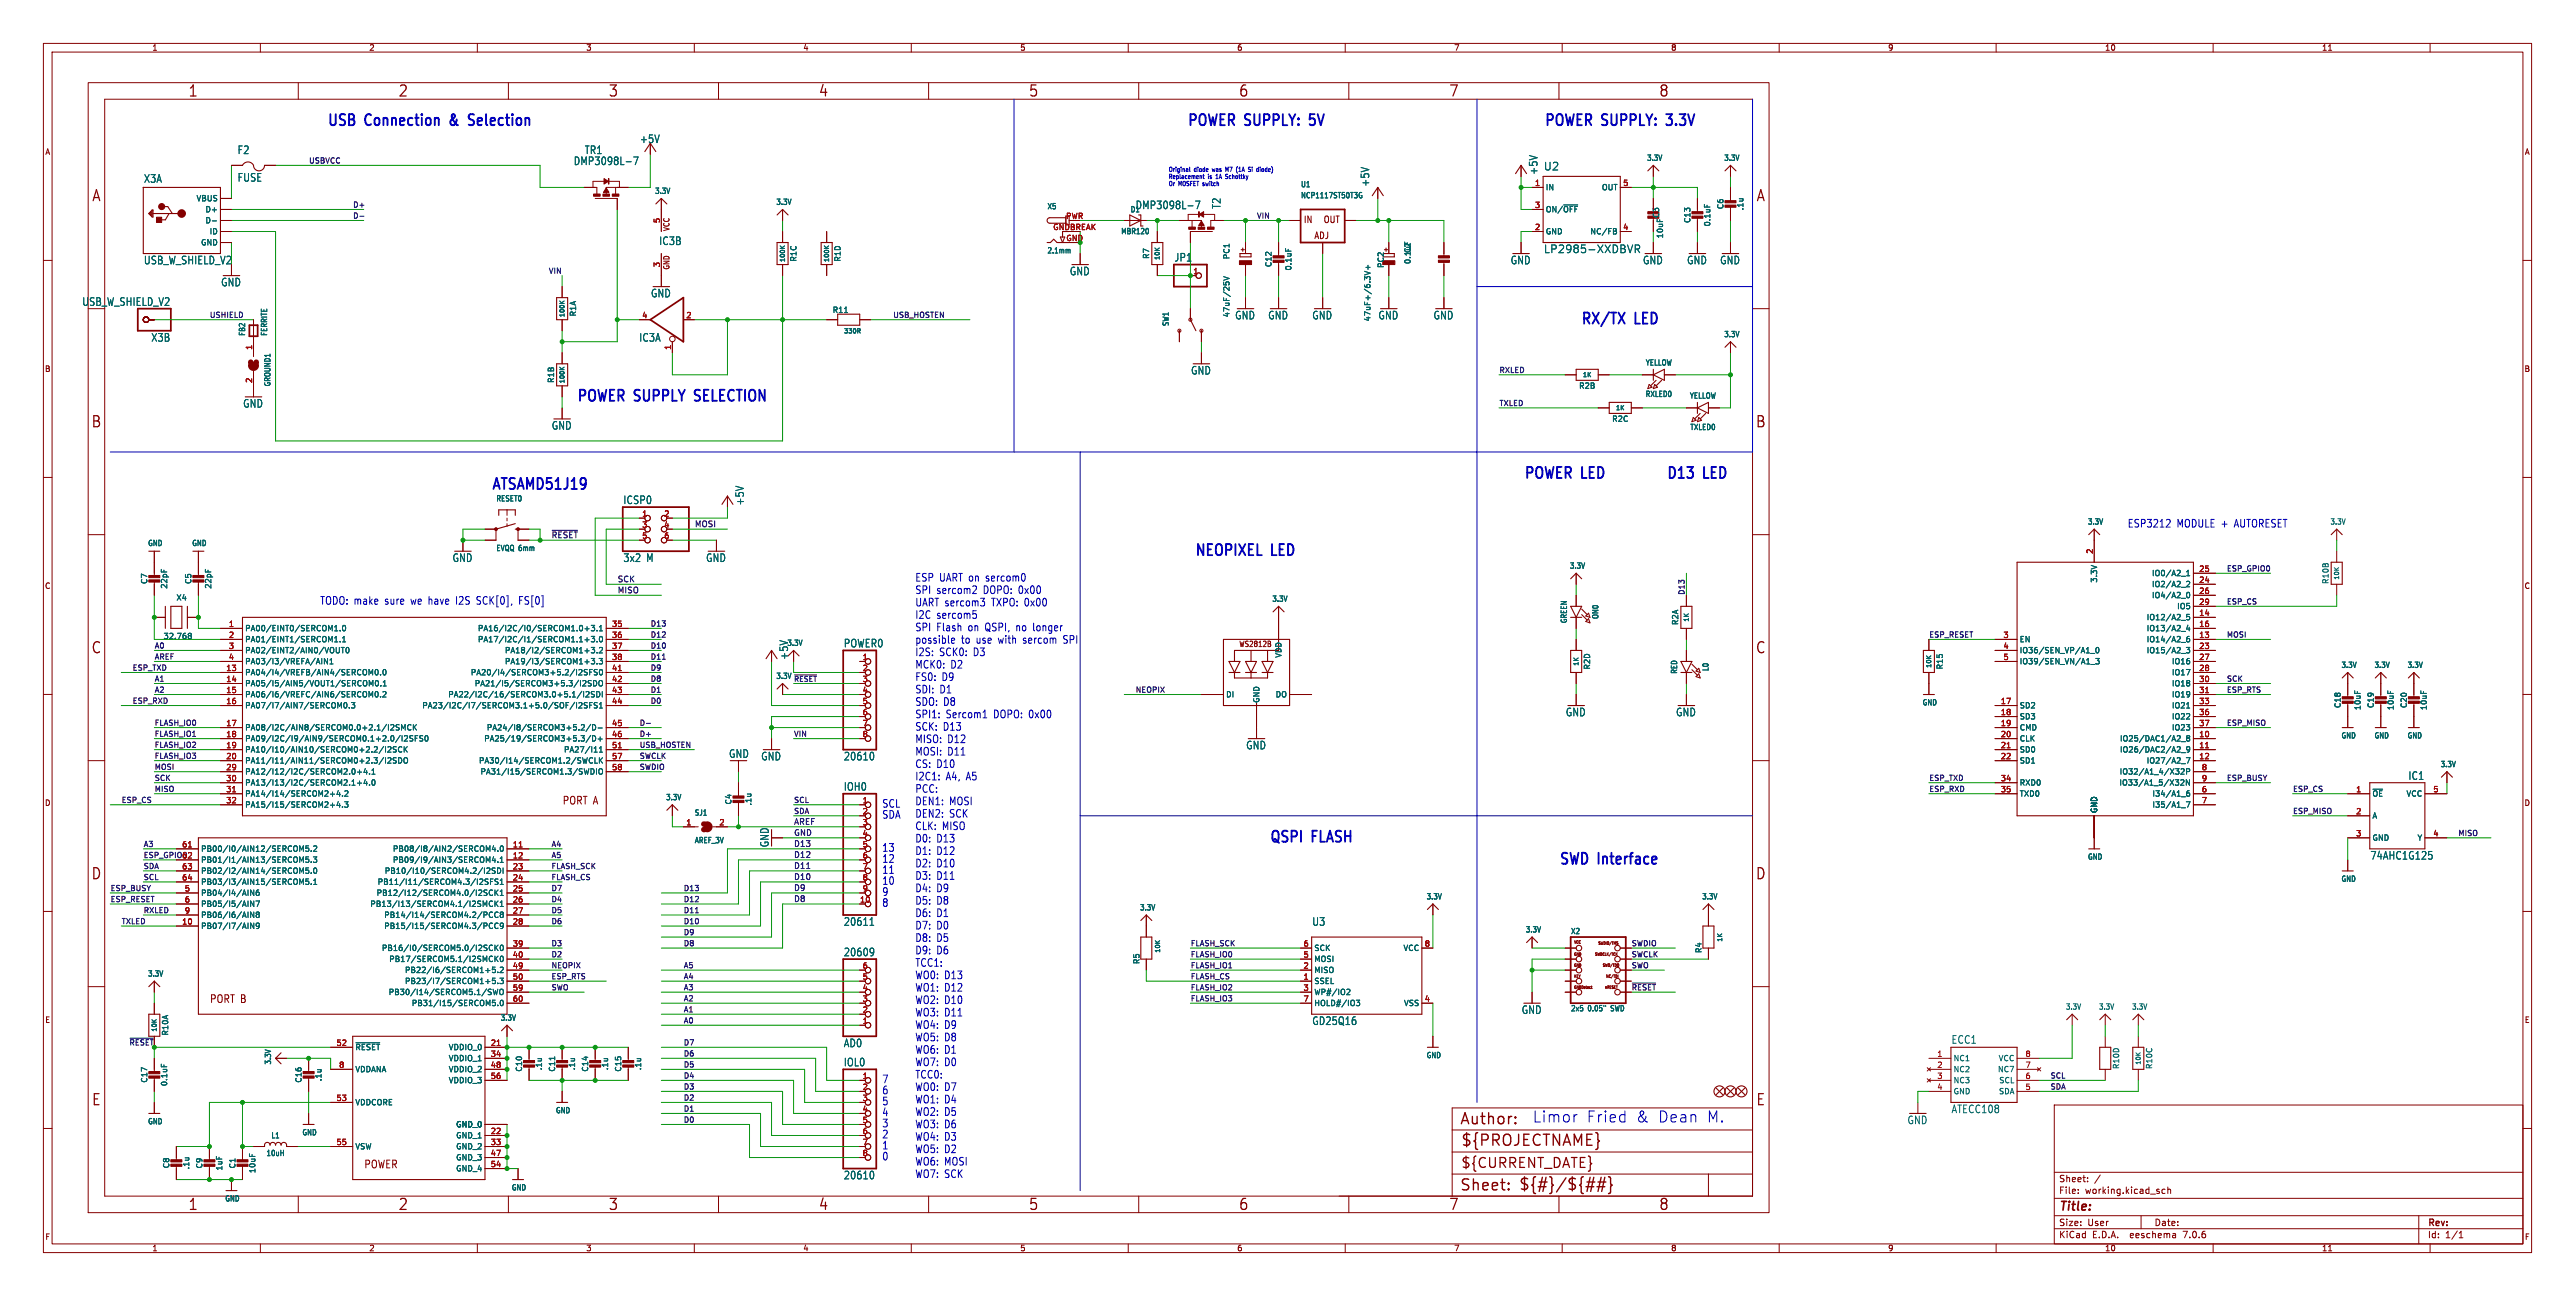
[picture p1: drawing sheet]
<svg xmlns="http://www.w3.org/2000/svg" width="593mm" height="299mm" viewBox="0 0 593 299" stroke-linecap="round" stroke-linejoin="round" font-family="sans-serif">
<defs><g id="words">
<g font-size="3.5" fill="#840000">
<text x="43.2" y="22.7">1</text>
<text x="91.7" y="22.7">2</text>
<text x="140.1" y="22.7">3</text>
<text x="188.5" y="22.7">4</text>
<text x="236.9" y="22.7">5</text>
<text x="285.3" y="22.7">6</text>
<text x="333.8" y="22.7">7</text>
<text x="382.2" y="22.7">8</text>
<text x="21" y="46.8">A</text>
<text x="404.6" y="46.8">A</text>
<text x="20.9" y="98.9">B</text>
<text x="404.4" y="98.9">B</text>
<text x="20.9" y="150.9">C</text>
<text x="404.4" y="150.9">C</text>
<text x="20.9" y="203">D</text>
<text x="404.4" y="203">D</text>
<text x="21" y="255.1">E</text>
<text x="404.5" y="255.1">E</text>
<text x="336.3" y="259.5">Author:</text>
<text x="336.5" y="264.5">${PROJECTNAME}</text>
<text x="336.3" y="274.7">Sheet:</text>
<text x="349.9" y="274.6">${#}/${##}</text>
<text x="43.2" y="279.2">1</text>
<text x="91.7" y="279.2">2</text>
<text x="140.1" y="279.2">3</text>
<text x="188.5" y="279.2">4</text>
<text x="236.9" y="279.2">5</text>
<text x="285.3" y="279.2">6</text>
<text x="333.8" y="279.2">7</text>
<text x="382.2" y="279.2">8</text>
</g>
<g font-size="3.5" fill="#0000c2">
<text x="75.2" y="29.6">USB</text>
<text x="84.2" y="29.6">Connection</text>
<text x="104.6" y="29.6">&amp;</text>
<text x="109.8" y="29.6">Selection</text>
<text x="273.4" y="29.6">POWER SUPPLY:</text>
<text x="302.7" y="29.6">5V</text>
<text x="355.7" y="29.6">POWER SUPPLY:</text>
<text x="385" y="29.6">3.3V</text>
<text x="364.1" y="75.3">RX/TX</text>
<text x="376.8" y="75.3">LED</text>
<text x="132.7" y="93.1">POWER SUPPLY</text>
<text x="161" y="93.1">SELECTION</text>
<text x="113.1" y="113.4">ATSAMD51J19</text>
<text x="351" y="110.9">POWER LED</text>
<text x="383.8" y="110.9">D13</text>
<text x="392.6" y="110.9">LED</text>
<text x="275.1" y="128.7">NEOPIXEL</text>
<text x="293.1" y="128.7">LED</text>
<text x="292.4" y="194.7">QSPI</text>
<text x="302.4" y="194.7">FLASH</text>
<text x="359.1" y="199.8">SWD Interface</text>
<text x="353.1" y="258.8">Limor</text>
<text x="365.5" y="258.8">Fried</text>
<text x="376.8" y="258.8">&amp;</text>
<text x="381.8" y="258.8">Dean</text>
<text x="393" y="258.8">M.</text>
</g>
<text font-size="3.2" fill="#840000" x="336.5" y="269.5">${CURRENT_DATE}</text>
<text font-size="2.8" fill="#840000" x="474.4" y="279.5">Title:</text>
<g font-size="2.5" fill="#006464">
<text x="54.7" y="35.7">F2</text>
<text x="134.7" y="35.7">TR1</text>
<text x="147.4" y="33.2">+5V</text>
<text x="132.1" y="38.2">DMP3098L-7</text>
<text x="354.5" y="40.4" transform="rotate(-90 354.5 40.4)">+5V</text>
<text x="355.7" y="39.5">U2</text>
<text x="33.1" y="42.3">X3A</text>
<text x="54.7" y="42.1">FUSE</text>
<text x="315.7" y="43.1" transform="rotate(-90 315.7 43.1)">+5V</text>
<text x="261.6" y="48.4">DMP3098L-7</text>
<text x="281.5" y="48.2" transform="rotate(-90 281.5 48.2)">T2</text>
<text x="151.8" y="56.7">IC3B</text>
<text x="355.7" y="58.5">LP2985-XXDBVR</text>
<text x="33.1" y="61.1">USB_W_SHIELD_V2</text>
<text x="246.4" y="63.6">GND</text>
<text x="270.6" y="60.5">JP1</text>
<text x="348" y="61.1">GND</text>
<text x="378.5" y="61.1">GND</text>
<text x="388.7" y="61.1">GND</text>
<text x="396.3" y="61.1">GND</text>
<text x="18.9" y="70.7">USB_W_SHIELD_V2</text>
<text x="50.9" y="66.2">GND</text>
<text x="149.9" y="68.7">GND</text>
<text x="284.5" y="73.8">GND</text>
<text x="292.2" y="73.8">GND</text>
<text x="302.3" y="73.8">GND</text>
<text x="317.6" y="73.8">GND</text>
<text x="330.3" y="73.8">GND</text>
<text x="34.8" y="78.9">X3B</text>
<text x="147.2" y="78.9">IC3A</text>
<text x="274.4" y="86.5">GND</text>
<text x="55.9" y="94.1">GND</text>
<text x="127.1" y="99.2">GND</text>
<text x="143.6" y="116.3">ICSP0</text>
<text x="171.6" y="116.6" transform="rotate(-90 171.6 116.6)">+5V</text>
<text x="104.2" y="129.7">GND</text>
<text x="143.6" y="129.7">3x2</text>
<text x="149" y="129.7">M</text>
<text x="162.6" y="129.7">GND</text>
<text x="194.4" y="149.4">POWER0</text>
<text x="181.8" y="152.1" transform="rotate(-90 181.8 152.1)">+5V</text>
<text x="360.7" y="165.2">GND</text>
<text x="386.1" y="165.2">GND</text>
<text x="287.1" y="172.9">GND</text>
<text x="167.9" y="174.8">GND</text>
<text x="175.3" y="175.4">GND</text>
<text x="194.4" y="175.4">20610</text>
<text x="554.9" y="179.9">IC1</text>
<text x="194.4" y="182.4">IOH0</text>
<text x="177.4" y="195.3" transform="rotate(-90 177.4 195.3)">GND</text>
<text x="546.2" y="198.3">74AHC1G125</text>
<text x="194.4" y="213.5">20611</text>
<text x="302.3" y="213.5">U3</text>
<text x="194.4" y="220.5">20609</text>
<text x="350.6" y="233.8">GND</text>
<text x="302.3" y="236.4">GD25Q16</text>
<text x="194.4" y="241.5">AD0</text>
<text x="194.4" y="245.9">IOL0</text>
<text x="449.6" y="240.7">ECC1</text>
<text x="449.6" y="256.7">ATECC108</text>
<text x="439.5" y="259.2">GND</text>
<text x="194.4" y="271.9">20610</text>
</g>
<g font-size="2.5" fill="#0000c2">
<text x="490.2" y="121.7">ESP3212</text>
<text x="501.6" y="121.7">MODULE +</text>
<text x="515.1" y="121.7">AUTORESET</text>
<text x="210.8" y="134.1">ESP UART on sercom0</text>
<text x="210.8" y="137">SPI sercom2</text>
<text x="226.7" y="137">DOPO: 0x00</text>
<text x="73.7" y="139.5">TODO: make</text>
<text x="88.7" y="139.5">sure</text>
<text x="94.9" y="139.5">we have</text>
<text x="105.5" y="139.5">I2S</text>
<text x="110.4" y="139.5">SCK[0],</text>
<text x="120.4" y="139.5">FS[0]</text>
<text x="210.8" y="139.9">UART sercom3</text>
<text x="210.8" y="142.7">I2C sercom5</text>
<text x="228.5" y="139.9">TXPO: 0x00</text>
<text x="210.8" y="145.6">SPI Flash</text>
<text x="210.8" y="148.4">possible</text>
<text x="221.5" y="148.4">to</text>
<text x="223.1" y="145.6">on QSPI, no longer</text>
<text x="225" y="148.4">use</text>
<text x="230.2" y="148.4">with</text>
<text x="236.1" y="148.4">sercom</text>
<text x="245.5" y="148.4">SPI</text>
<text x="210.8" y="151.3">I2S:</text>
<text x="210.8" y="154.2">MCK0:</text>
<text x="216.4" y="151.3">SCK0:</text>
<text x="219" y="154.2">D2</text>
<text x="224.4" y="151.3">D3</text>
<text x="210.8" y="157">FS0:</text>
<text x="210.8" y="159.9">SDI: D1</text>
<text x="217" y="157">D9</text>
<text x="210.8" y="162.8">SDO: D8</text>
<text x="210.8" y="165.6">SPI1:</text>
<text x="218" y="165.6">Sercom1</text>
<text x="229" y="165.6">DOPO: 0x00</text>
<text x="210.8" y="168.5">SCK: D13</text>
<text x="210.8" y="171.3">MISO: D12</text>
<text x="210.8" y="174.2">MOSI: D11</text>
<text x="210.8" y="177.1">CS: D10</text>
<text x="210.8" y="179.9">I2C1:</text>
<text x="218" y="179.9">A4, A5</text>
<text x="210.8" y="182.8">PCC:</text>
<text x="210.8" y="185.7">DEN1: MOSI</text>
<text x="203.2" y="186.3">SCL</text>
<text x="203.2" y="188.8">SDA</text>
<text x="210.8" y="188.5">DEN2: SCK</text>
<text x="210.8" y="191.4">CLK: MISO</text>
<text x="203.2" y="196.4">13</text>
<text x="210.8" y="194.2">D0: D13</text>
<text x="210.8" y="197.1">D1: D12</text>
<text x="203.2" y="201.5">11</text>
<text x="203.2" y="199">12</text>
<text x="210.8" y="200">D2: D10</text>
<text x="210.8" y="202.8">D3: D11</text>
<text x="203.2" y="206.6">9</text>
<text x="203.2" y="209.1">8</text>
<text x="203.2" y="204.1">10</text>
<text x="210.8" y="205.7">D4: D9</text>
<text x="210.8" y="208.6">D5: D8</text>
<text x="210.8" y="211.4">D6: D1</text>
<text x="210.8" y="214.3">D7: D0</text>
<text x="210.8" y="217.1">D8: D5</text>
<text x="210.8" y="220">D9: D6</text>
<text x="210.8" y="222.9">TCC1:</text>
<text x="210.8" y="225.7">WO0: D13</text>
<text x="210.8" y="228.6">WO1: D12</text>
<text x="210.8" y="231.5">WO2: D10</text>
<text x="210.8" y="234.3">WO3: D11</text>
<text x="210.8" y="237.2">WO4: D9</text>
<text x="210.8" y="240">WO5: D8</text>
<text x="210.8" y="242.9">WO6: D1</text>
<text x="210.8" y="245.8">WO7: D0</text>
<text x="203.2" y="249.8">7</text>
<text x="210.8" y="248.6">TCC0:</text>
<text x="210.8" y="251.5">WO0: D7</text>
<text x="203.2" y="254.9">5</text>
<text x="203.2" y="252.3">6</text>
<text x="203.2" y="257.4">4</text>
<text x="210.8" y="254.4">WO1: D4</text>
<text x="210.8" y="257.2">WO2: D5</text>
<text x="203.2" y="262.5">2</text>
<text x="203.2" y="259.9">3</text>
<text x="210.8" y="260.1">WO3: D6</text>
<text x="210.8" y="262.9">WO4: D3</text>
<text x="203.2" y="267.6">0</text>
<text x="203.2" y="265">1</text>
<text x="210.8" y="265.8">WO5: D2</text>
<text x="210.8" y="268.7">WO6: MOSI</text>
<text x="210.8" y="271.5">WO7: SCK</text>
</g>
<g font-size="2.5" fill="#840000">
<text x="129.5" y="185.6">PORT A</text>
<text x="48.3" y="231.3">PORT B</text>
<text x="83.8" y="269.4">POWER</text>
</g>
<g font-size="2.1" fill="#840000">
<text x="300.4" y="51.6">IN</text>
<text x="304.9" y="51.6">OUT</text>
<text x="302.8" y="55.3">ADJ</text>
<text x="474.4" y="275.3">File:</text>
<text x="474.4" y="272.6">Sheet:</text>
<text x="480.5" y="275.3">working.kicad_sch</text>
<text x="474.4" y="285.5">KiCad</text>
<text x="474.4" y="282.7">Size:</text>
<text x="481.1" y="282.7">User</text>
<text x="482.1" y="285.5">E.D.A.</text>
<text x="491" y="285.5">eeschema</text>
<text x="496.4" y="282.7">Date:</text>
<text x="503.4" y="285.5">7.0.6</text>
<text x="559.4" y="282.9">Rev:</text>
<text x="559.4" y="285.5">Id:</text>
<text x="563.5" y="285.5">1/1</text>
</g>
<g font-size="1.9" fill="#0f0f0f">
<text x="127" y="124.1">~{RESET}</text>
<text x="160" y="121.5">MOSI</text>
<text x="142.2" y="136.8">MISO</text>
<text x="142.2" y="134.2">SCK</text>
<text x="182.9" y="190.1">AREF</text>
<text x="182.9" y="195.2">D13</text>
<text x="182.9" y="192.7">GND</text>
<text x="182.9" y="197.7">D12</text>
<text x="182.9" y="200.3">D11</text>
<text x="182.9" y="202.8">D10</text>
<text x="182.9" y="207.9">D8</text>
<text x="182.9" y="205.4">D9</text>
</g>
<g font-size="1.8" fill="#840000">
<text x="35" y="11.9">1</text>
<text x="85" y="11.9">2</text>
<text x="135" y="11.9">3</text>
<text x="185" y="11.9">4</text>
<text x="235" y="11.9">5</text>
<text x="285" y="11.9">6</text>
<text x="335" y="11.9">7</text>
<text x="385" y="11.9">8</text>
<text x="435" y="11.9">9</text>
<text x="485" y="11.9">10</text>
<text x="535" y="11.9">11</text>
<text x="10.3" y="35.9">A</text>
<text x="581.7" y="35.9">A</text>
<text x="154.5" y="53.4" transform="rotate(-90 154.5 53.4)">VCC</text>
<text x="154.5" y="62.3" transform="rotate(-90 154.5 62.3)">GND</text>
<text x="10.3" y="85.9">B</text>
<text x="581.6" y="85.9">B</text>
<text x="10.3" y="135.9">C</text>
<text x="581.6" y="135.9">C</text>
<text x="285.5" y="149.3">WS2812B</text>
<text x="10.3" y="185.9">D</text>
<text x="581.6" y="185.9">D</text>
<text x="10.3" y="235.9">E</text>
<text x="581.7" y="235.9">E</text>
<text x="10.3" y="285.9">F</text>
<text x="581.7" y="285.9">F</text>
<text x="35" y="288.5">1</text>
<text x="85" y="288.5">2</text>
<text x="135" y="288.5">3</text>
<text x="185" y="288.5">4</text>
<text x="235" y="288.5">5</text>
<text x="285" y="288.5">6</text>
<text x="335" y="288.5">7</text>
<text x="385" y="288.5">8</text>
<text x="435" y="288.5">9</text>
<text x="485" y="288.5">10</text>
<text x="535" y="288.5">11</text>
</g>
<g font-size="1.8" fill="#006464">
<text x="379.5" y="37.3">3.3V</text>
<text x="397.2" y="37.3">3.3V</text>
<text x="45.2" y="46.6">VBUS</text>
<text x="150.8" y="44.9">3.3V</text>
<text x="178.8" y="47.4">3.3V</text>
<text x="299.7" y="43.3">U1</text>
<text x="299.7" y="45.9">NCP1117ST50T3G</text>
<text x="356.1" y="44">IN</text>
<text x="369" y="44">OUT</text>
<text x="47.2" y="49.1">D+</text>
<text x="47.2" y="51.7">D-</text>
<text x="241.3" y="48.4">X5</text>
<text x="260.4" y="49.1">D1</text>
<text x="356.1" y="49.1">ON/~{OFF}</text>
<text x="382.5" y="50.3" transform="rotate(-90 382.5 50.3)">C3</text>
<text x="389.7" y="51.5" transform="rotate(-90 389.7 51.5)">C13</text>
<text x="394.3" y="52.3" transform="rotate(-90 394.3 52.3)">0.1uF</text>
<text x="397.4" y="48.3" transform="rotate(-90 397.4 48.3)">C6</text>
<text x="401.9" y="48.6" transform="rotate(-90 401.9 48.6)">.1u</text>
<text x="46.2" y="56.7">GND</text>
<text x="48.2" y="54.2">ID</text>
<text x="241.3" y="58.6">2.1mm</text>
<text x="258.3" y="54.2">MBR120</text>
<text x="265" y="59.8" transform="rotate(-90 265 59.8)">R7</text>
<text x="283.5" y="59.8" transform="rotate(-90 283.5 59.8)">PC1</text>
<text x="325.3" y="58.4" transform="rotate(-90 325.3 58.4)">C2</text>
<text x="356.1" y="54.2">GND</text>
<text x="366.4" y="54.2">NC/FB</text>
<text x="383.4" y="55" transform="rotate(-90 383.4 55)">10uF</text>
<text x="183.7" y="60.4" transform="rotate(-90 183.7 60.4)">R1C</text>
<text x="193.9" y="60.4" transform="rotate(-90 193.9 60.4)">R1D</text>
<text x="293.2" y="61.7" transform="rotate(-90 293.2 61.7)">C12</text>
<text x="297.8" y="62.4" transform="rotate(-90 297.8 62.4)">0.1uF</text>
<text x="319.1" y="61.8" transform="rotate(-90 319.1 61.8)">PC2</text>
<text x="325.3" y="61" transform="rotate(-90 325.3 61)">0.1uF</text>
<text x="56.7" y="77.5" transform="rotate(-90 56.7 77.5)">FB2</text>
<text x="61.8" y="77.5" transform="rotate(-90 61.8 77.5)">FERRITE</text>
<text x="132.9" y="73" transform="rotate(-90 132.9 73)">R1A</text>
<text x="191.8" y="72.3">R11</text>
<text x="269.5" y="75.3" transform="rotate(-90 269.5 75.3)">SW1</text>
<text x="283.5" y="73.2" transform="rotate(-90 283.5 73.2)">47uF/25V</text>
<text x="316" y="74.2" transform="rotate(-90 316 74.2)">47uF+/6.3V+</text>
<text x="397.2" y="77.9">3.3V</text>
<text x="62.5" y="89.2" transform="rotate(-90 62.5 89.2)">GROUND1</text>
<text x="127.9" y="88.3" transform="rotate(-90 127.9 88.3)">R1B</text>
<text x="363.8" y="89.8">R2B</text>
<text x="379.1" y="84.4">YELLOW</text>
<text x="379.1" y="91.7">RXLED0</text>
<text x="389.3" y="92">YELLOW</text>
<text x="371.4" y="97.4">R2C</text>
<text x="389.4" y="99.3">TXLED0</text>
<text x="114.3" y="115.7">RESET0</text>
<text x="481.1" y="121.1">3.3V</text>
<text x="536.9" y="121.1">3.3V</text>
<text x="34" y="126">GND</text>
<text x="44.2" y="126">GND</text>
<text x="114.3" y="127.2">EVQQ 6mm</text>
<text x="361.7" y="131.2">3.3V</text>
<text x="34.1" y="134.7" transform="rotate(-90 34.1 134.7)">C7</text>
<text x="38.7" y="135.8" transform="rotate(-90 38.7 135.8)">22pF</text>
<text x="44.3" y="134.7" transform="rotate(-90 44.3 134.7)">C5</text>
<text x="48.9" y="135.8" transform="rotate(-90 48.9 135.8)">22pF</text>
<text x="483.5" y="134.4" transform="rotate(-90 483.5 134.4)">3.3V</text>
<text x="495.8" y="135.5">IO2/A2_2</text>
<text x="495.8" y="132.9">IO0/A2_1</text>
<text x="536.8" y="134.7" transform="rotate(-90 536.8 134.7)">R10B</text>
<text x="40.5" y="138.6">X4</text>
<text x="293.1" y="138.9">3.3V</text>
<text x="361.3" y="143.7" transform="rotate(-90 361.3 143.7)">GREEN</text>
<text x="368.5" y="142.7" transform="rotate(-90 368.5 142.7)">ON0</text>
<text x="494.6" y="143.1">IO12/A2_5</text>
<text x="495.8" y="138">IO4/A2_0</text>
<text x="501.6" y="140.6">IO5</text>
<text x="37.6" y="147.5">32.768</text>
<text x="56.4" y="145.6">PA00/EINT0/SERCOM1.0</text>
<text x="56.4" y="148.2">PA01/EINT1/SERCOM1.1</text>
<text x="110" y="145.6">PA16/I2C/I0/SERCOM1.0+3.1</text>
<text x="110" y="148.2">PA17/I2C/I1/SERCOM1.1+3.0</text>
<text x="181.3" y="149">3.3V</text>
<text x="386.9" y="144.1" transform="rotate(-90 386.9 144.1)">R2A</text>
<text x="465.3" y="148.2">EN</text>
<text x="494.6" y="148.2">IO14/A2_6</text>
<text x="494.6" y="145.6">IO13/A2_4</text>
<text x="56.4" y="155.8">PA04/I4/VREFB/AIN4/SERCOM0.0</text>
<text x="56.4" y="150.7">PA02/EINT2/AIN0/VOUT0</text>
<text x="56.4" y="153.3">PA03/I3/VREFA/AIN1</text>
<text x="108.4" y="155.8">PA20/I4/SERCOM3+5.2/I2SFS0</text>
<text x="116.2" y="150.7">PA18/I2/SERCOM1+3.2</text>
<text x="116.2" y="153.3">PA19/I3/SERCOM1+3.3</text>
<text x="295.5" y="151.7" transform="rotate(-90 295.5 151.7)">VDD</text>
<text x="366.6" y="154.4" transform="rotate(-90 366.6 154.4)">R2D</text>
<text x="386.7" y="155.4" transform="rotate(-90 386.7 155.4)">RED</text>
<text x="393.9" y="154.7" transform="rotate(-90 393.9 154.7)">L0</text>
<text x="447.9" y="154.3" transform="rotate(-90 447.9 154.3)">R15</text>
<text x="465.3" y="150.7">IO36/SEN_VP/A1_0</text>
<text x="465.3" y="153.3">IO39/SEN_VN/A1_3</text>
<text x="494.6" y="150.7">IO15/A2_3</text>
<text x="500.4" y="153.3">IO16</text>
<text x="500.4" y="155.8">IO17</text>
<text x="539.5" y="154.1">3.3V</text>
<text x="547.1" y="154.1">3.3V</text>
<text x="554.7" y="154.1">3.3V</text>
<text x="56.4" y="158.3">PA05/I5/AIN5/VOUT1/SERCOM0.1</text>
<text x="56.4" y="160.9">PA06/I6/VREFC/AIN6/SERCOM0.2</text>
<text x="103.2" y="160.9">PA22/I2C/16/SERCOM3.0+5.1/I2SDI</text>
<text x="109.3" y="158.3">PA21/I5/SERCOM3+5.3/I2SDO</text>
<text x="178.8" y="156.6">3.3V</text>
<text x="282.4" y="160.9">DI</text>
<text x="293.9" y="160.9">DO</text>
<text x="500.4" y="158.3">IO18</text>
<text x="500.4" y="160.9">IO19</text>
<text x="56.4" y="163.4">PA07/I7/AIN7/SERCOM0.3</text>
<text x="97.2" y="163.4">PA23/I2C/I7/SERCOM3.1+5.0/SOF/I2SFS1</text>
<text x="290.4" y="162.1" transform="rotate(-90 290.4 162.1)">GND</text>
<text x="443" y="162.7">GND</text>
<text x="465.3" y="163.4">SD2</text>
<text x="465.3" y="166">SD3</text>
<text x="500.4" y="163.4">IO21</text>
<text x="500.4" y="166">IO22</text>
<text x="539.6" y="163.3" transform="rotate(-90 539.6 163.3)">C18</text>
<text x="544.2" y="163.7" transform="rotate(-90 544.2 163.7)">10uF</text>
<text x="547.2" y="163.3" transform="rotate(-90 547.2 163.3)">C19</text>
<text x="551.8" y="163.7" transform="rotate(-90 551.8 163.7)">10uF</text>
<text x="554.8" y="163.3" transform="rotate(-90 554.8 163.3)">C20</text>
<text x="559.4" y="163.7" transform="rotate(-90 559.4 163.7)">10uF</text>
<text x="56.4" y="168.5">PA08/I2C/AIN8/SERCOM0.0+2.1/I2SMCK</text>
<text x="56.4" y="171">PA09/I2C/I9/AIN9/SERCOM0.1+2.0/I2SFS0</text>
<text x="56.4" y="173.6">PA10/I10/AIN10/SERCOM0+2.2/I2SCK</text>
<text x="111.5" y="171">PA25/19/SERCOM3+5.3/D+</text>
<text x="112.1" y="168.5">PA24/I8/SERCOM3+5.2/D-</text>
<text x="129.9" y="173.6">PA27/I11</text>
<text x="465.3" y="168.5">CMD</text>
<text x="465.3" y="171">CLK</text>
<text x="465.3" y="173.6">SD0</text>
<text x="488.4" y="171">IO25/DAC1/A2_8</text>
<text x="488.4" y="173.6">IO26/DAC2/A2_9</text>
<text x="500.4" y="168.5">IO23</text>
<text x="539.5" y="170.3">GND</text>
<text x="547.1" y="170.3">GND</text>
<text x="554.7" y="170.3">GND</text>
<text x="56.4" y="176.1">PA11/I11/AIN11/SERCOM0+2.3/I2SDO</text>
<text x="56.4" y="178.7">PA12/I12/I2C/SERCOM2.0+4.1</text>
<text x="110.3" y="176.1">PA30/I14/SERCOM1.2/SWCLK</text>
<text x="110.6" y="178.7">PA31/I15/SERCOM1.3/SWDIO</text>
<text x="465.3" y="176.1">SD1</text>
<text x="488.4" y="178.7">IO32/A1_4/X32P</text>
<text x="494.6" y="176.1">IO27/A2_7</text>
<text x="562.3" y="177">3.3V</text>
<text x="56.4" y="181.2">PA13/I13/I2C/SERCOM2.1+4.0</text>
<text x="56.4" y="183.7">PA14/I14/SERCOM2+4.2</text>
<text x="153.4" y="184.6">3.3V</text>
<text x="168.8" y="185.5" transform="rotate(-90 168.8 185.5)">C4</text>
<text x="173.3" y="185.7" transform="rotate(-90 173.3 185.7)">.1u</text>
<text x="465.3" y="181.2">RXD0</text>
<text x="465.3" y="183.7">TXD0</text>
<text x="488.3" y="181.2">IO33/A1_5/X32N</text>
<text x="495.9" y="183.7">I34/A1_6</text>
<text x="546.6" y="183.7">~{OE}</text>
<text x="554.5" y="183.7">VCC</text>
<text x="56.4" y="186.3">PA15/I15/SERCOM2+4.3</text>
<text x="160" y="188.1">SJ1</text>
<text x="483.5" y="187.5" transform="rotate(-90 483.5 187.5)">GND</text>
<text x="495.9" y="186.3">I35/A1_7</text>
<text x="546.6" y="188.8">A</text>
<text x="46.2" y="196.4">PB00/I0/AIN12/SERCOM5.2</text>
<text x="90.4" y="196.4">PB08/I8/AIN2/SERCOM4.0</text>
<text x="160" y="194.5">AREF_3V</text>
<text x="546.6" y="193.9">GND</text>
<text x="557" y="193.9">Y</text>
<text x="46.2" y="199">PB01/I1/AIN13/SERCOM5.3</text>
<text x="46.2" y="201.5">PB02/I2/AIN14/SERCOM5.0</text>
<text x="88.6" y="201.5">PB10/I10/SERCOM4.2/I2SDI</text>
<text x="90.4" y="199">PB09/I9/AIN3/SERCOM4.1</text>
<text x="481.1" y="198.3">GND</text>
<text x="539.5" y="203.4">GND</text>
<text x="46.2" y="206.6">PB04/I4/AIN6</text>
<text x="46.2" y="209.1">PB05/I5/AIN7</text>
<text x="46.2" y="204.1">PB03/I3/AIN15/SERCOM5.1</text>
<text x="85.2" y="209.1">PB13/I13/SERCOM4.1/I2SMCK1</text>
<text x="86.7" y="206.6">PB12/I12/SERCOM4.0/I2SCK1</text>
<text x="86.9" y="204.1">PB11/I11/SERCOM4.3/I2SFS1</text>
<text x="262.6" y="210">3.3V</text>
<text x="328.7" y="207.4">3.3V</text>
<text x="392.2" y="207.4">3.3V</text>
<text x="46.2" y="214.2">PB07/I7/AIN9</text>
<text x="46.2" y="211.7">PB06/I6/AIN8</text>
<text x="88.4" y="211.7">PB14/I14/SERCOM4.2/PCC8</text>
<text x="88.4" y="214.2">PB15/I15/SERCOM4.3/PCC9</text>
<text x="351.5" y="215.1">3.3V</text>
<text x="361.9" y="215.4">X2</text>
<text x="87.9" y="219.3">PB16/I0/SERCOM5.0/I2SCK0</text>
<text x="89.6" y="221.8">PB17/SERCOM5.1/I2SMCK0</text>
<text x="302.8" y="221.8">MOSI</text>
<text x="302.8" y="219.3">SCK</text>
<text x="323.3" y="219.3">VCC</text>
<text x="392.3" y="219.7" transform="rotate(-90 392.3 219.7)">R4</text>
<text x="34" y="225.2">3.3V</text>
<text x="93.2" y="224.4">PB22/I6/SERCOM1+5.2</text>
<text x="93.2" y="226.9">PB23/I7/SERCOM1+5.3</text>
<text x="262.8" y="222.2" transform="rotate(-90 262.8 222.2)">R5</text>
<text x="302.8" y="226.9">SSEL</text>
<text x="302.8" y="224.4">MISO</text>
<text x="89.5" y="229.5">PB30/I14/SERCOM5.1/SWO</text>
<text x="94.8" y="232">PB31/I15/SERCOM5.0</text>
<text x="302.8" y="229.5">WP#/IO2</text>
<text x="302.8" y="232">HOLD#/IO3</text>
<text x="323.4" y="232">VSS</text>
<text x="361.9" y="233.2">2x5</text>
<text x="365.9" y="233.2">0.05&quot;</text>
<text x="371.4" y="233.2">SWD</text>
<text x="476" y="232.8">3.3V</text>
<text x="483.6" y="232.8">3.3V</text>
<text x="491.2" y="232.8">3.3V</text>
<text x="39" y="238.7" transform="rotate(-90 39 238.7)">R10A</text>
<text x="115.3" y="235.4">3.3V</text>
<text x="62.7" y="245.4" transform="rotate(-90 62.7 245.4)">3.3V</text>
<text x="81.8" y="242.2">~{RESET}</text>
<text x="103.3" y="242.2">VDDIO_0</text>
<text x="103.3" y="244.7">VDDIO_1</text>
<text x="328.7" y="244">GND</text>
<text x="450.1" y="244.7">NC1</text>
<text x="460.5" y="244.7">VCC</text>
<text x="34.1" y="249.6" transform="rotate(-90 34.1 249.6)">C17</text>
<text x="38.7" y="250.4" transform="rotate(-90 38.7 250.4)">0.1uF</text>
<text x="69.7" y="249.6" transform="rotate(-90 69.7 249.6)">C16</text>
<text x="74.3" y="249.2" transform="rotate(-90 74.3 249.2)">.1u</text>
<text x="81.8" y="247.2">VDDANA</text>
<text x="103.3" y="247.2">VDDIO_2</text>
<text x="103.3" y="249.8">VDDIO_3</text>
<text x="120.5" y="247" transform="rotate(-90 120.5 247)">C10</text>
<text x="125.1" y="246.7" transform="rotate(-90 125.1 246.7)">.1u</text>
<text x="128.1" y="247" transform="rotate(-90 128.1 247)">C11</text>
<text x="132.7" y="246.7" transform="rotate(-90 132.7 246.7)">.1u</text>
<text x="135.7" y="247" transform="rotate(-90 135.7 247)">C14</text>
<text x="140.3" y="246.7" transform="rotate(-90 140.3 246.7)">.1u</text>
<text x="143.4" y="247" transform="rotate(-90 143.4 247)">C15</text>
<text x="147.9" y="246.7" transform="rotate(-90 147.9 246.7)">.1u</text>
<text x="450.1" y="247.2">NC2</text>
<text x="450.1" y="249.8">NC3</text>
<text x="460.3" y="247.2">NC7</text>
<text x="460.6" y="249.8">SCL</text>
<text x="488.5" y="246.4" transform="rotate(-90 488.5 246.4)">R10D</text>
<text x="496.2" y="246.4" transform="rotate(-90 496.2 246.4)">R10C</text>
<text x="81.8" y="254.9">VDDCORE</text>
<text x="128" y="256.7">GND</text>
<text x="450.1" y="252.3">GND</text>
<text x="460.5" y="252.3">SDA</text>
<text x="34" y="259.2">GND</text>
<text x="62.4" y="262.5">L1</text>
<text x="69.6" y="261.8">GND</text>
<text x="105" y="262.5">GND_1</text>
<text x="105" y="259.9">GND_0</text>
<text x="39.2" y="269.3" transform="rotate(-90 39.2 269.3)">C8</text>
<text x="43.8" y="269.5" transform="rotate(-90 43.8 269.5)">.1u</text>
<text x="46.8" y="269.3" transform="rotate(-90 46.8 269.3)">C9</text>
<text x="51.4" y="269.8" transform="rotate(-90 51.4 269.8)">1uF</text>
<text x="54.5" y="269.3" transform="rotate(-90 54.5 269.3)">C1</text>
<text x="61.3" y="266.6">10uH</text>
<text x="81.8" y="265">VSW</text>
<text x="105" y="265">GND_2</text>
<text x="105" y="267.6">GND_3</text>
<text x="59" y="270.4" transform="rotate(-90 59 270.4)">10uF</text>
<text x="105" y="270.1">GND_4</text>
<text x="117.8" y="274.5">GND</text>
<text x="51.8" y="277">GND</text>
</g>
<g font-size="1.8" fill="#a90000">
<text x="353.6" y="42.9">1</text>
<text x="373.9" y="42.9">5</text>
<text x="152.1" y="51.5" transform="rotate(-90 152.1 51.5)">5</text>
<text x="242.6" y="53.1">GNDBREAK</text>
<text x="245.6" y="50.5">PWR</text>
<text x="353.6" y="53.1">2</text>
<text x="353.6" y="48">3</text>
<text x="373.9" y="53.1">4</text>
<text x="245.6" y="55.6">GND</text>
<text x="152.1" y="61.7" transform="rotate(-90 152.1 61.7)">3</text>
<text x="274.9" y="63.2">1</text>
<text x="147.9" y="73.4">4</text>
<text x="158" y="73.4">2</text>
<text x="58.2" y="80.7" transform="rotate(-90 58.2 80.7)">1</text>
<text x="154.7" y="80.7" transform="rotate(-90 154.7 80.7)">1</text>
<text x="58.2" y="88.3" transform="rotate(-90 58.2 88.3)">2</text>
<text x="147.9" y="119.1">1</text>
<text x="153" y="119.1">2</text>
<text x="147.9" y="121.7">3</text>
<text x="147.9" y="124.2">5</text>
<text x="153" y="121.7">4</text>
<text x="153" y="124.2">6</text>
<text x="482.3" y="127.7" transform="rotate(-90 482.3 127.7)">2</text>
<text x="506.7" y="131.8">25</text>
<text x="506.7" y="134.4">24</text>
<text x="506.7" y="136.9">26</text>
<text x="506.7" y="142">14</text>
<text x="506.7" y="139.4">29</text>
<text x="52.6" y="144.5">1</text>
<text x="52.6" y="147.1">2</text>
<text x="52.6" y="149.6">3</text>
<text x="140.9" y="144.5">35</text>
<text x="140.9" y="147.1">36</text>
<text x="140.9" y="149.6">37</text>
<text x="461.6" y="147.1">3</text>
<text x="461.6" y="149.6">4</text>
<text x="506.7" y="147.1">13</text>
<text x="506.7" y="144.5">16</text>
<text x="506.7" y="149.6">23</text>
<text x="52" y="154.7">13</text>
<text x="52.6" y="152.1">4</text>
<text x="140.9" y="152.1">38</text>
<text x="140.9" y="154.7">41</text>
<text x="198.7" y="152.1">1</text>
<text x="198.7" y="154.7">2</text>
<text x="461.6" y="152.1">5</text>
<text x="506.7" y="152.1">27</text>
<text x="506.7" y="154.7">28</text>
<text x="52" y="157.2">14</text>
<text x="52" y="159.8">15</text>
<text x="140.9" y="157.2">42</text>
<text x="140.9" y="159.8">43</text>
<text x="198.7" y="157.2">3</text>
<text x="198.7" y="159.8">4</text>
<text x="506.7" y="157.2">30</text>
<text x="506.7" y="159.8">31</text>
<text x="52" y="162.3">16</text>
<text x="52" y="167.4">17</text>
<text x="140.9" y="162.3">44</text>
<text x="140.9" y="167.4">45</text>
<text x="198.7" y="162.3">5</text>
<text x="198.7" y="164.8">6</text>
<text x="198.7" y="167.4">7</text>
<text x="461" y="162.3">17</text>
<text x="461" y="164.8">18</text>
<text x="461" y="167.4">19</text>
<text x="506.7" y="162.3">33</text>
<text x="506.7" y="164.8">36</text>
<text x="506.7" y="167.4">37</text>
<text x="52" y="169.9">18</text>
<text x="52" y="172.5">19</text>
<text x="140.9" y="169.9">46</text>
<text x="140.9" y="172.5">51</text>
<text x="198.7" y="169.9">8</text>
<text x="461" y="169.9">20</text>
<text x="461" y="172.5">21</text>
<text x="506.7" y="169.9">10</text>
<text x="506.7" y="172.5">11</text>
<text x="52" y="175">20</text>
<text x="52" y="177.5">29</text>
<text x="140.9" y="175">57</text>
<text x="140.9" y="177.5">58</text>
<text x="461" y="175">22</text>
<text x="506.7" y="175">12</text>
<text x="507.3" y="177.5">8</text>
<text x="52" y="180.1">30</text>
<text x="52" y="182.6">31</text>
<text x="52" y="185.2">32</text>
<text x="198.7" y="185.2">1</text>
<text x="461" y="180.1">34</text>
<text x="461" y="182.6">35</text>
<text x="507.3" y="182.6">6</text>
<text x="507.3" y="185.2">7</text>
<text x="507.3" y="180.1">9</text>
<text x="542.9" y="182.6">1</text>
<text x="560.6" y="182.6">5</text>
<text x="158" y="190.2">1</text>
<text x="165.7" y="190.2">2</text>
<text x="198.7" y="187.7">2</text>
<text x="198.7" y="190.2">3</text>
<text x="542.9" y="187.7">2</text>
<text x="41.9" y="195.3">61</text>
<text x="41.9" y="197.9">62</text>
<text x="118.1" y="195.3">11</text>
<text x="118.1" y="197.9">12</text>
<text x="198.7" y="192.8">4</text>
<text x="198.7" y="195.3">5</text>
<text x="198.7" y="197.9">6</text>
<text x="542.9" y="192.8">3</text>
<text x="560.6" y="192.8">4</text>
<text x="41.9" y="200.4">63</text>
<text x="41.9" y="202.9">64</text>
<text x="118.1" y="200.4">23</text>
<text x="118.1" y="202.9">24</text>
<text x="198.7" y="200.4">7</text>
<text x="198.7" y="202.9">8</text>
<text x="42.5" y="205.5">5</text>
<text x="42.5" y="208">6</text>
<text x="118.1" y="205.5">25</text>
<text x="118.1" y="208">26</text>
<text x="198.1" y="208">10</text>
<text x="198.7" y="205.5">9</text>
<text x="41.9" y="213.1">10</text>
<text x="42.5" y="210.6">9</text>
<text x="118.1" y="210.6">27</text>
<text x="118.1" y="213.1">28</text>
<text x="118.1" y="218.2">39</text>
<text x="118.1" y="220.7">40</text>
<text x="300.3" y="220.7">5</text>
<text x="300.3" y="218.2">6</text>
<text x="328.2" y="218.2">8</text>
<text x="118.1" y="223.3">49</text>
<text x="118.1" y="225.8">50</text>
<text x="198.7" y="225.8">5</text>
<text x="198.7" y="223.3">6</text>
<text x="300.3" y="225.8">1</text>
<text x="300.3" y="223.3">2</text>
<text x="118.1" y="228.3">59</text>
<text x="118.1" y="230.9">60</text>
<text x="198.7" y="233.4">2</text>
<text x="198.7" y="230.9">3</text>
<text x="198.7" y="228.3">4</text>
<text x="300.3" y="228.3">3</text>
<text x="300.3" y="230.9">7</text>
<text x="328.2" y="230.9">4</text>
<text x="198.7" y="236">1</text>
<text x="77.4" y="241">52</text>
<text x="113" y="241">21</text>
<text x="113" y="243.6">34</text>
<text x="446.3" y="243.6">1</text>
<text x="466.7" y="243.6">8</text>
<text x="78" y="246.1">8</text>
<text x="113" y="246.1">48</text>
<text x="113" y="248.7">56</text>
<text x="198.7" y="248.7">1</text>
<text x="198.7" y="251.2">2</text>
<text x="446.3" y="246.1">2</text>
<text x="446.3" y="248.7">3</text>
<text x="446.3" y="251.2">4</text>
<text x="466.7" y="251.2">5</text>
<text x="466.7" y="248.7">6</text>
<text x="466.7" y="246.1">7</text>
<text x="77.4" y="253.7">53</text>
<text x="198.7" y="253.7">3</text>
<text x="198.7" y="256.3">4</text>
<text x="77.4" y="263.9">55</text>
<text x="113" y="261.4">22</text>
<text x="113" y="263.9">33</text>
<text x="198.7" y="258.8">5</text>
<text x="198.7" y="261.4">6</text>
<text x="198.7" y="263.9">7</text>
<text x="113" y="266.4">47</text>
<text x="113" y="269">54</text>
<text x="198.7" y="266.4">8</text>
</g>
<g font-size="1.7" fill="#0f0f0f">
<text x="71.1" y="37.8">USBVCC</text>
<text x="81.3" y="47.9">D+</text>
<text x="81.3" y="50.5">D-</text>
<text x="289.6" y="50.5">VIN</text>
<text x="126.4" y="63.2">VIN</text>
<text x="48.3" y="73.3">USHIELD</text>
<text x="205.7" y="73.3">USB_HOSTEN</text>
<text x="345.4" y="86">RXLED</text>
<text x="345.4" y="93.6">TXLED</text>
<text x="513.1" y="131.7">ESP_GPIO0</text>
<text x="388.3" y="137.2" transform="rotate(-90 388.3 137.2)">D13</text>
<text x="513.1" y="139.4">ESP_CS</text>
<text x="35.6" y="149.5">A0</text>
<text x="149.9" y="149.5">D10</text>
<text x="149.9" y="147">D12</text>
<text x="149.9" y="144.4">D13</text>
<text x="444.5" y="147">ESP_RESET</text>
<text x="513.1" y="147">MOSI</text>
<text x="30.5" y="154.6">ESP_TXD</text>
<text x="35.6" y="152.1">AREF</text>
<text x="149.9" y="154.6">D9</text>
<text x="149.9" y="152.1">D11</text>
<text x="35.6" y="159.7">A2</text>
<text x="35.6" y="157.1">A1</text>
<text x="149.9" y="157.1">D8</text>
<text x="149.9" y="159.7">D1</text>
<text x="261.6" y="159.7">NEOPIX</text>
<text x="513.1" y="159.7">ESP_RTS</text>
<text x="513.1" y="157.1">SCK</text>
<text x="30.5" y="162.2">ESP_RXD</text>
<text x="35.6" y="167.3">FLASH_IO0</text>
<text x="147.3" y="167.3">D-</text>
<text x="149.9" y="162.2">D0</text>
<text x="513.1" y="167.3">ESP_MISO</text>
<text x="35.6" y="172.4">FLASH_IO2</text>
<text x="35.6" y="169.8">FLASH_IO1</text>
<text x="147.3" y="172.4">USB_HOSTEN</text>
<text x="147.3" y="169.8">D+</text>
<text x="182.9" y="169.8">VIN</text>
<text x="35.6" y="177.5">MOSI</text>
<text x="35.6" y="174.9">FLASH_IO3</text>
<text x="35.6" y="180">SCK</text>
<text x="147.3" y="174.9">SWCLK</text>
<text x="147.3" y="177.5">SWDIO</text>
<text x="444.5" y="180">ESP_TXD</text>
<text x="513.1" y="180">ESP_BUSY</text>
<text x="27.9" y="185.1">ESP_CS</text>
<text x="35.6" y="182.5">MISO</text>
<text x="182.9" y="185.1">SCL</text>
<text x="444.5" y="182.5">ESP_RXD</text>
<text x="528.3" y="182.5">ESP_CS</text>
<text x="182.9" y="187.6">SDA</text>
<text x="528.3" y="187.6">ESP_MISO</text>
<text x="33" y="197.8">ESP_GPIO0</text>
<text x="33" y="195.2">A3</text>
<text x="127" y="195.2">A4</text>
<text x="127" y="197.8">A5</text>
<text x="566.4" y="192.7">MISO</text>
<text x="33" y="202.9">SCL</text>
<text x="33" y="200.3">SDA</text>
<text x="127" y="200.3">FLASH_SCK</text>
<text x="127" y="202.9">FLASH_CS</text>
<text x="25.4" y="205.4">ESP_BUSY</text>
<text x="25.4" y="207.9">ESP_RESET</text>
<text x="127" y="205.4">D7</text>
<text x="127" y="207.9">D4</text>
<text x="157.5" y="205.4">D13</text>
<text x="157.5" y="207.9">D12</text>
<text x="27.9" y="213">TXLED</text>
<text x="33" y="210.5">RXLED</text>
<text x="127" y="213">D6</text>
<text x="127" y="210.5">D5</text>
<text x="157.5" y="210.5">D11</text>
<text x="157.5" y="213">D10</text>
<text x="157.5" y="215.6">D9</text>
<text x="127" y="218.1">D3</text>
<text x="127" y="220.6">D2</text>
<text x="157.5" y="218.1">D8</text>
<text x="274.3" y="218.1">FLASH_SCK</text>
<text x="274.3" y="220.6">FLASH_IO0</text>
<text x="375.9" y="218.1">SWDIO</text>
<text x="375.9" y="220.6">SWCLK</text>
<text x="127" y="225.7">ESP_RTS</text>
<text x="127" y="223.2">NEOPIX</text>
<text x="157.5" y="225.7">A4</text>
<text x="157.5" y="223.2">A5</text>
<text x="274.3" y="225.7">FLASH_CS</text>
<text x="274.3" y="223.2">FLASH_IO1</text>
<text x="375.9" y="223.2">SWO</text>
<text x="127" y="228.3">SWO</text>
<text x="157.5" y="230.8">A2</text>
<text x="157.5" y="228.3">A3</text>
<text x="157.5" y="233.3">A1</text>
<text x="274.3" y="230.8">FLASH_IO3</text>
<text x="274.3" y="228.3">FLASH_IO2</text>
<text x="375.9" y="228.3">~{RESET}</text>
<text x="157.5" y="235.9">A0</text>
<text x="157.5" y="243.5">D6</text>
<text x="157.5" y="241">D7</text>
<text x="157.5" y="251.1">D3</text>
<text x="157.5" y="248.6">D4</text>
<text x="157.5" y="246">D5</text>
<text x="472.4" y="248.6">SCL</text>
<text x="472.4" y="251.1">SDA</text>
<text x="157.5" y="253.7">D2</text>
<text x="157.5" y="256.2">D1</text>
<text x="157.5" y="258.7">D0</text>
</g>
<text font-size="1.7" fill="#009600" x="29.7" y="241">~{RESET}</text>
<text font-size="1.6" fill="#0f0f0f" x="182.9" y="157.2">~{RESET}</text>
<g font-size="1.4" fill="#0000c2">
<text x="269.2" y="39.7">Original</text>
<text x="269.2" y="41.3">Replacement</text>
<text x="275.2" y="39.7">diode</text>
<text x="278.4" y="41.3">is</text>
<text x="279.7" y="39.7">was</text>
<text x="280.5" y="41.3">1A</text>
<text x="283" y="39.7">M7</text>
<text x="283" y="41.3">Schottky</text>
<text x="285.8" y="39.7">(1A</text>
<text x="288.8" y="39.7">Si</text>
<text x="291" y="39.7">diode)</text>
<text x="269.2" y="42.9">Or</text>
<text x="271.6" y="42.9">MOSFET switch</text>
</g>
<g font-size="1.4" fill="#006464">
<text x="181.2" y="60.6" transform="rotate(-90 181.2 60.6)">100K</text>
<text x="191.3" y="60.6" transform="rotate(-90 191.3 60.6)">100K</text>
<text x="267.5" y="60.1" transform="rotate(-90 267.5 60.1)">10K</text>
<text x="130.4" y="73.3" transform="rotate(-90 130.4 73.3)">100K</text>
<text x="194.3" y="77.1">330R</text>
<text x="130.4" y="88.5" transform="rotate(-90 130.4 88.5)">100K</text>
<text x="364.6" y="87.2">1K</text>
<text x="372.2" y="94.8">1K</text>
<text x="539.3" y="133.8" transform="rotate(-90 539.3 133.8)">10K</text>
<text x="389.4" y="143.4" transform="rotate(-90 389.4 143.4)">1K</text>
<text x="364" y="153.6" transform="rotate(-90 364 153.6)">1K</text>
<text x="445.3" y="154.1" transform="rotate(-90 445.3 154.1)">10K</text>
<text x="267.6" y="219.7" transform="rotate(-90 267.6 219.7)">10K</text>
<text x="397.1" y="217.2" transform="rotate(-90 397.1 217.2)">1K</text>
<text x="36.4" y="237.9" transform="rotate(-90 36.4 237.9)">10K</text>
<text x="493.6" y="245.5" transform="rotate(-90 493.6 245.5)">10K</text>
</g>
<g font-size=".9" fill="#840000">
<text x="362.6" y="220.4">GND</text>
<text x="362.6" y="217.6">VCC</text>
<text x="367.4" y="220.4">SWDCLK/TCK</text>
<text x="368.2" y="217.9">SWDIO/TMS</text>
<text x="362.6" y="223">GND</text>
<text x="362.6" y="225.5">KEY</text>
<text x="369.2" y="223">SWO/TDO</text>
<text x="370" y="225.5">NC/TDI</text>
<text x="362.6" y="228">GNDDetect</text>
<text x="369.7" y="228">nRESET</text>
</g>
</g></defs>
<g fill="none" stroke="#840000" stroke-width=".23">
<path d="M10 10h573.4v278.6h-573.4zM12 12h569.4v274.6h-569.4zM20.3 19.1h387.4v260.3h-387.4zM60 10v2M68.7 19.1v3.8M110 10v2M117.2 19.1v3.8M160 10v2M165.6 19.1v3.8M210 10v2M214 19.1v3.8M260 10v2"/>
<path d="M262.4 19.1v3.8M310 10v2M310.8 19.1v3.8M359.3 19.1v3.8M360 10v2M410 10v2M460 10v2M510 10v2M536.6 11.6h.7M560 10v2M24.1 22.9h379.8v252.7h-379.8zM53.3 38.1h2.6"/>
<path d="M61 38.1h2.5M149.9 33v2.6M350.5 38.1v2.5M381 38.1v2.5M398.8 38.1v2.5M10 60h2M50.8 50.8h2.5M50.8 53.3h2.5M50.8 48.3h2.5M50.8 45.7h2.5M50.8 55.9h2.5M134.6 43.2h2.9v1.5"/>
<path d="M137.2 45.7h5v2.6M139.3 41.8h-2.6v1.4M140.2 41.8h2.5v1.4M141.9 43.2v1.5M144.8 43.2h-5.1v1.6M152.4 45.7v7.6M152.4 58.4v7.6M180.3 48.3v2.5M180.3 53.3v2.6M190.5 53.3v2.6M248.9 58.4v2.6M259.1 50.8h5.1"/>
<path d="M266.7 53.3v2.6M271.8 50.8h5.1v1.7M274.7 50.8v1.5M276.4 49.4h-2.6v1.4M277.2 49.4h2.7v1.4M279.4 53.3h-5.1v2.6M281.9 50.8h-2.9v1.5M287 55.9v2.5M294.6 55.9v3.3M297.2 50.8h2.5M304.8 55.9v2.5M309.9 50.8h2.5"/>
<path d="M317.5 43.2v2.5M320 55.9v2.5M332.7 55.9v3.3M350.5 55.9v2.5M353.1 53.3h2.5M353.1 43.2h2.5M353.1 48.3h2.5M373.4 53.3h2.5M373.4 43.2h2.5M381 45.7v2.6M381 50.8v2.5M381 55.9v2.5"/>
<path d="M391.2 45.7v3.3M391.2 50v3.3M391.2 55.9v2.5M398.8 43.2v3.3M398.8 47.5v3.3M398.8 55.9v2.5M581.4 60h2M34.3 73.7h1.3M53.3 61v2.5M58.4 73.7v8.5M129.5 66v2.6M129.5 73.7v2.5"/>
<path d="M147.3 73.7h2.6M154.9 78.7v2.6M157.5 73.7h2.5M180.3 61v2.5M190.5 73.7h2.5M190.5 61v2.5M198.1 73.7h2.6M266.7 61v2.5M271.8 76.2v2.5M274.3 71.1v2.6M274.3 63.5h1.3M276.9 76.2v2.5"/>
<path d="M287 61v2.5M287 68.6v2.5M294.6 60.2v3.3M294.6 68.6v2.5M304.8 68.6v2.5M320 61v2.5M320 68.6v2.5M332.7 60.2v3.3M332.7 68.6v2.5M398.8 78.7v2.6M403.9 71.1h3.8M58.4 85.5v5.9"/>
<path d="M129.5 81.3v2.5M129.5 88.9v2.5M129.5 94v2.5M276.9 81.3v2.5M360.7 86.4h2.5M368.3 86.4h2.5M368.3 94h2.5M375.9 94h2.6M378.5 86.4h2.5M383.5 86.4h2.6M388.6 94h2.6M393.7 94h2.5"/>
<path d="M10 110h2M116.8 117.5v1.2M116.8 119.4v.6M147.3 119.4h1.3M153.7 119.4h1.2M167.6 114.3v2.5M581.4 110h2M20.3 123.2h3.8M35.6 127v5.8M35.6 133.9v3.3M45.7 127v5.8M45.7 133.9v3.3"/>
<path d="M106.7 124.5v2.5M111.8 121.9h2.5v2.6h-2.5M116.8 120.7v.6M121.9 121.9h-2.5v2.6h2.5M147.3 121.9h1.3M147.3 124.5h1.3M153.7 121.9h1.2M153.7 124.5h1.2M165.1 124.5v2.5M294.6 139.7v7.6M363.2 132.1v2.5M363.2 137.2v2.5"/>
<path d="M388.6 137.2v2.5M403.9 123.2h3.8M482.6 121.9v7.6M505.5 134.6h5M505.5 132.1h5M505.5 137.2h5M505.5 139.7h5M538.5 121.9v2.6M538.5 127v2.5M538.5 134.6v2.6M10 160h2M35.6 142.2h2.5"/>
<path d="M43.2 142.2h2.5M50.8 152.4h5.1M50.8 157.5h5.1M50.8 144.8h5.1M50.8 154.9h5.1M50.8 147.3h5.1M50.8 149.9h5.1M139.7 152.4h5.1M139.7 157.5h5.1M139.7 144.8h5.1M139.7 154.9h5.1M139.7 147.3h5.1"/>
<path d="M139.7 149.9h5.1M177.8 149.9v2.5M180.3 157.5v2.5M182.9 149.9v2.5M198.1 152.4h1.3M198.1 157.5h1.3M292.8 148.4v.5M363.2 142.2v2.6M363.2 147.3v2.6M363.2 154.9v2.6M388.6 144.8v2.5M388.6 149.9v2.5"/>
<path d="M388.6 154.9v2.6M444.5 147.3v2.6M444.5 154.9v5.1M459.7 152.4h5.1M459.7 147.3h5.1M459.7 149.9h5.1M505.5 152.4h5M505.5 157.5h5M505.5 142.2h5M505.5 144.8h5M505.5 154.9h5M505.5 147.3h5"/>
<path d="M505.5 149.9h5M541 154.9v5.9M548.6 154.9v5.9M556.3 154.9v5.9M581.4 160h2M20.3 175.3h3.8M50.8 162.6h5.1M50.8 167.6h5.1M50.8 170.2h5.1M50.8 160h5.1M50.8 172.7h5.1M50.8 175.3h5.1"/>
<path d="M50.8 177.8h5.1M139.7 162.6h5.1M139.7 167.6h5.1M139.7 170.2h5.1M139.7 160h5.1M139.7 172.7h5.1M139.7 175.3h5.1M139.7 177.8h5.1M170.2 175.3v2.5M177.8 170.2v2.5M198.1 162.6h1.3M198.1 165.1h1.3"/>
<path d="M198.1 167.6h1.3M198.1 170.2h1.3M276.9 160h5M289.6 162.6v7.6M297.2 160h5.1M363.2 160v2.6M388.6 160v2.6M403.9 175.3h3.8M459.7 162.6h5.1M459.7 165.1h5.1M459.7 167.6h5.1M459.7 170.2h5.1"/>
<path d="M459.7 172.7h5.1M459.7 175.3h5.1M505.5 162.6h5M505.5 165.1h5M505.5 167.6h5M505.5 170.2h5M505.5 160h5M505.5 172.7h5M505.5 175.3h5M505.5 177.8h5M541 161.8v5.8M548.6 161.8v5.8"/>
<path d="M556.3 161.8v5.8M563.9 177.8v2.5M40.6 195.6h5.1M40.6 198.1h5.1M50.8 180.3h5.1M50.8 182.9h5.1M50.8 185.4h5.1M116.8 195.6h5.1M116.8 198.1h5.1M154.9 185.4v2.6M157.5 190.5h3.4M164.2 190.5h3.4"/>
<path d="M170.2 180.3v3.3M170.2 184.7v3.3M177.8 193h2.5M198.1 190.5h1.3M198.1 185.4h1.3M198.1 195.6h1.3M198.1 198.1h1.3M459.7 180.3h5.1M459.7 182.9h5.1M482.6 188v7.6M505.5 180.3h5M505.5 182.9h5"/>
<path d="M505.5 185.4h5M541 182.9h5.1M541 193h5.1M541 198.1v2.6M541 188h5.1M558.8 182.9h5.1M558.8 193h5.1M10 210h2M40.6 213.4h5.1M40.6 200.7h5.1M40.6 203.2h5.1M40.6 205.7h5.1"/>
<path d="M40.6 208.3h5.1M40.6 210.8h5.1M116.8 213.4h5.1M116.8 200.7h5.1M116.8 203.2h5.1M116.8 205.7h5.1M116.8 208.3h5.1M116.8 210.8h5.1M116.8 218.4h5.1M198.1 200.7h1.3M198.1 203.2h1.3M198.1 205.7h1.3"/>
<path d="M264.2 210.8v5.1M299.7 218.4h2.6M327.7 218.4h2.5M330.2 208.3v2.5M353.1 215.9v2.5M360.7 218.4h2.5M372.5 219.8l.2 .4M372.7 219.5l-.3 .4M372.7 217.3h.1M372.8 217h.1M372.8 217.3v.1M372.8 217.4l-.1 .2"/>
<path d="M373.4 218.4h2.5M393.7 208.3v5.1M393.7 218.4v2.6M581.4 210h2M20.3 227.3h3.8M35.6 226.1v2.5M35.6 231.1v2.6M35.6 238.8v2.5M116.8 221h5.1M116.8 223.5h5.1M116.8 226.1h5.1M116.8 228.6h5.1"/>
<path d="M116.8 231.1h5.1M116.8 236.2v2.6M198.1 223.5h1.3M198.1 226.1h1.3M198.1 231.1h1.3M198.1 236.2h1.3M264.2 221v2.5M299.7 221h2.6M299.7 223.5h2.6M299.7 226.1h2.6M299.7 228.6h2.6M299.7 231.1h2.6"/>
<path d="M327.7 231.1h2.5M330.2 238.8v2.5M353.1 228.6v2.5M360.7 221h2.5M360.7 223.5h2.5M360.7 226.1h2.5M360.7 228.6h2.5M366.7 227.4h.2M366.8 227.1l.1 .7M372.9 224.6v.6M373.4 221h2.5M373.4 223.5h2.5"/>
<path d="M373.4 226.1h2.5M373.4 228.6h2.5M403.9 227.3h3.8M477.5 233.7v2.5M485.1 233.7v2.5M485.1 238.8v2.5M492.8 233.7v2.5M492.8 238.8v2.5M10 260h2M35.6 243.8v3.3M35.6 248.2v3.3M35.6 254v2.5"/>
<path d="M63.5 243.8h2.5M71.1 243.8v3.3M71.1 248.2v3.3M71.1 256.5v2.6M76.2 241.3h5.1M76.2 246.4h5.1M76.2 254h5.1M111.8 243.8h5M111.8 241.3h5M111.8 246.4h5M111.8 248.9h5M111.8 259.1h5"/>
<path d="M121.9 241.3v3.3M121.9 245.6v3.3M129.5 241.3v3.3M129.5 245.6v3.3M129.5 251.5v2.5M137.2 241.3v3.3M137.2 245.6v3.3M144.8 241.3v3.3M144.8 245.6v3.3M198.1 254h1.3M198.1 248.9h1.3M198.1 259.1h1.3"/>
<path d="M403.9 255.3h-69.3v20.3M442 254v2.5M444.1 246l.8 .8M444.1 248.5l.8 .8M444.5 243.8h5.1M444.5 246.4h5.1M444.5 248.9h5.1M444.5 251.5h5.1M444.9 246l-.8 .8M444.9 248.5l-.8 .8M464.8 243.8h5.1M464.8 246.4h5.1"/>
<path d="M464.8 248.9h5.1M464.8 251.5h5.1M469.5 246l.8 .8M470.3 246l-.8 .8M473.4 254.6h108v32h-108zM485.1 246.4v2.5M492.8 246.4v2.5M581.4 260h2M40.6 264.2v3.3M40.6 268.5v3.3M48.3 264.2v3.3M48.3 268.5v3.3"/>
<path d="M53.3 271.8v2.5M55.9 264.2v3.3M55.9 268.5v3.3M58.4 264.2h2.6M66 264.2h2.6M68.7 275.6v3.8M76.2 264.2h5.1M111.8 261.6h5M111.8 264.2h5M111.8 266.7h5M111.8 269.2h5M117.2 275.6v3.8"/>
<path d="M119.4 269.2v2.6M165.6 275.6v3.8M198.1 261.6h1.3M198.1 264.2h1.3M198.1 266.7h1.3M214 275.6v3.8M262.4 275.6v3.8M310.8 275.6v3.8M334.6 265.4h69.3M334.6 260.4h69.3M334.6 270.5h69.3M359.3 275.6v3.8"/>
<path d="M393.7 270.5v5.1M473.4 276.1h108M473.4 270.1h108M478.9 274.8v.2M478.9 274.1v.1M481.1 272.1v.2M481.1 271.4v.1M484 270.7l-1.3 1.9M498.9 274.1l-.4-.1-.3 .3 .2 .6h.5M499.6 274.1l.2-.1 .3 .1 .1 .9M499.6 273.5v1.5M60 286.6v2"/>
<path d="M110 286.6v2M160 286.6v2M210 286.6v2M260 286.6v2M310 286.6v2M360 286.6v2M410 286.6v2M460 286.6v2M473.4 283.1h108M473.4 280.1h108M493.4 280.1v3M501.3 284.3l.1 .9"/>
<path d="M501.4 285.1l-.2 .1M501.4 284.5l-.2 .1M510 286.6v2M536.6 288.2h.7M557.4 280.1v6.5M560 286.6v2M566.7 285.2h.9M566.7 284.1l.4-.4v1.5"/>
<circle cx="33.7" cy="73.7" r=".63"/>
<circle cx="154.9" cy="78.1" r=".63"/>
<circle cx="271.8" cy="76.2" r=".36"/>
<circle cx="274.3" cy="73.7" r=".36"/>
<circle cx="276.2" cy="63.5" r=".63"/>
<circle cx="276.9" cy="76.2" r=".36"/>
<circle cx="149.2" cy="119.4" r=".63"/>
<circle cx="153" cy="119.4" r=".63"/>
<circle cx="149.2" cy="121.9" r=".63"/>
<circle cx="149.2" cy="124.5" r=".63"/>
<circle cx="153" cy="124.5" r=".63"/>
<circle cx="153" cy="121.9" r=".63"/>
<circle cx="200" cy="157.5" r=".63"/>
<circle cx="200" cy="152.4" r=".63"/>
<circle cx="200" cy="154.9" r=".63"/>
<circle cx="200" cy="170.2" r=".63"/>
<circle cx="200" cy="165.1" r=".63"/>
<circle cx="200" cy="160" r=".63"/>
<circle cx="200" cy="162.6" r=".63"/>
<circle cx="200" cy="167.6" r=".63"/>
<circle cx="200" cy="188" r=".63"/>
<circle cx="200" cy="195.6" r=".63"/>
<circle cx="200" cy="185.4" r=".63"/>
<circle cx="200" cy="190.5" r=".63"/>
<circle cx="200" cy="193" r=".63"/>
<circle cx="200" cy="198.1" r=".63"/>
<circle cx="200" cy="200.7" r=".63"/>
<circle cx="200" cy="208.3" r=".63"/>
<circle cx="200" cy="203.2" r=".63"/>
<circle cx="200" cy="205.7" r=".63"/>
<circle cx="200" cy="226.1" r=".63"/>
<circle cx="200" cy="236.2" r=".63"/>
<circle cx="200" cy="233.7" r=".63"/>
<circle cx="200" cy="231.1" r=".63"/>
<circle cx="200" cy="228.6" r=".63"/>
<circle cx="200" cy="223.5" r=".63"/>
<circle cx="200" cy="259.1" r=".63"/>
<circle cx="200" cy="256.5" r=".63"/>
<circle cx="200" cy="251.5" r=".63"/>
<circle cx="200" cy="254" r=".63"/>
<circle cx="200" cy="248.9" r=".63"/>
<circle cx="200" cy="264.2" r=".63"/>
<circle cx="200" cy="266.7" r=".63"/>
<circle cx="200" cy="261.6" r=".63"/>
</g>
<g fill="none" stroke="#840000" stroke-width=".25">
<path d="M55.9 38.1a1.43 1.43 0 0 1 1.6-.7 1.43 1.43 0 0 1 1.1 1.3 1.27 1.27 0 0 0 1.4 .6 1.27 1.27 0 0 0 1-1.2M148.6 34.9l1.3-1.9 1.2 1.9M379.7 39.4l1.3-1.3 1.3 1.3M397.5 39.4l1.3-1.3 1.2 1.3M33 43.2h17.8v15.2h-17.8zM34.5 49.2l.4-.4v.8l-.2-.4M35.1 48.4h.2v1.6h-.2l-.8-.8zM35.1 48.4v1.4M35.3 49.2h6.6M37.7 47.6h1l1 1.6M39 49.2l-.9 1.4h-1.2M151.1 47l1.3-1.3 1.3 1.3"/>
<path d="M179.1 55.9h2.5v5.1h-2.5zM179.1 49.5l1.2-1.2 1.3 1.2M189.2 55.9h2.6v5.1h-2.6zM241.3 55.9h.8l.7-.8 .8 .8h2.8M244.3 54.6h1.1l-.5 1.3zM244.9 53.3v1.3M245.6 50.2h-3.8l-.3 .2-.2 .4 .1 .4 .4 .2h3.8M245.6 49.8v2M246.4 49.8v2M260.3 49.5l2.6 1.3-2.6 1.3zM262.4 49.5h.5v2.6h.5M265.4 55.9h2.6v5.1h-2.6z"/>
<path d="M285.7 58.4h2.6v.8h-2.6zM286 57.5h.8M286.4 57.2v.7M316.2 45.1l1.3-1.9 1.3 1.9M318.8 58.4h2.5v.8h-2.5M319 57.5h.8M319.4 57.2v.7M349.2 40l1.3-1.9 1.3 1.9M355.6 40.6h17.8v15.3h-17.8zM128.3 68.6h2.5v5.1h-2.5zM193 72.4h5.1v2.5h-5.1zM274.3 73.7l1.3 2.5"/>
<path d="M128.3 83.8h2.5v5.1h-2.5zM363.2 85.1h5.1v2.5h-5.1zM370.8 92.7h5.1v2.6h-5.1zM380 88.6l.7 .6-1 .3zM381 86.4l2.5-1.3v2.5zM381 85.1v2.5M381.3 88.6l.7 .6-1 .3zM381.6 87.6l-1.2 1.3M382.9 87.6l-1.3 1.3M390.2 96.2l.6 .6-.9 .4zM391.2 94l2.5-1.3v2.6zM391.2 92.7v2.6"/>
<path d="M391.5 96.2l.6 .6-.9 .4zM391.8 95.3l-1.3 1.2M393.1 95.3l-1.3 1.2M397.5 80l1.3-1.3 1.2 1.3M114.9 118.7v-1.2h3.8v1.2M166.4 116.2l1.2-1.9 1.3 1.9M34.3 127h2.5M38.1 139.7v5.1M39.4 139.7h2.5v5.1h-2.5zM43.2 139.7v5.1M44.4 127h2.6M118.7 120.7l-4.4 1.2"/>
<path d="M118.7 121.9h.7M361.9 139.7h2.6l-1.3 2.5zM361.9 133.4l1.3-1.3 1.3 1.3M387.3 139.7h2.6v5.1h-2.6zM464.8 129.5h40.7v58.5h-40.7zM481.3 123.2l1.3-1.3 1.3 1.3M537.2 129.5h2.5v5.1h-2.5zM537.2 123.2l1.3-1.3 1.2 1.3M55.9 142.2h83.8v45.8h-83.8zM176.5 151.8l1.3-1.9 1.3 1.9M179.1 158.8l1.2-1.3 1.3 1.3M181.6 151.1l1.3-1.2 1.2 1.2"/>
<path d="M281.9 147.3h15.3v15.3h-15.3zM283.2 154.9h2.5M283.2 152.4h2.5l-1.2 2.5zM284.5 154.9v1.3h7.6v-1.3M287 154.9h2.6M287 152.4h2.6l-1.3 2.5zM288.3 149.9v2.5M288.3 154.9v1.3M290.8 154.9h2.6M290.8 152.4h2.6l-1.3 2.5zM292.1 149.9v2.5M293.4 141l1.2-1.3 1.3 1.3"/>
<path d="M294.6 147.3v2.6h-10.1v2.5M361.9 142.2h2.6M361.9 149.9h2.6v5h-2.6zM364.5 140.3l1.3 1.3M364.5 141.6l1.3 1.3M365.4 143.2l.7-.6 .3 .9zM366.1 141.3l.3 .9-1-.3zM387.3 154.9h2.6M387.3 152.4h2.6l-1.3 2.5zM389.9 153l1.3 1.3M389.9 154.3l1.3 1.3M390.8 154.6l.7-.6 .3 .9z"/>
<path d="M390.8 155.9l.7-.6 .3 .9zM443.2 149.9h2.6v5h-2.6zM539.7 156.2l1.3-1.3 1.3 1.3M547.4 156.2l1.2-1.3 1.3 1.3M555 156.2l1.3-1.3 1.2 1.3M443.2 160h2.6M539.7 167.6h2.6M547.4 167.6h2.5M555 167.6h2.5M562.6 179.1l1.3-1.3 1.2 1.3M45.7 193h71.1v40.7h-71.1zM153.7 186.7l1.2-1.3 1.3 1.3"/>
<path d="M481.3 195.6h2.6M546.1 180.3h12.7v15.3h-12.7zM262.9 215.9h2.5v5.1h-2.5zM262.9 212.1l1.3-1.3 1.2 1.3M302.3 215.9h25.4v17.8h-25.4zM328.9 209.6l1.3-1.3 1.3 1.3M351.8 217.2l1.3-1.3 1.2 1.3M392.4 213.4h2.6v5h-2.6zM392.4 209.6l1.3-1.3 1.3 1.3M539.7 200.7h2.6M34.3 227.3l1.3-1.2 1.2 1.2M34.3 233.7h2.5v5.1h-2.5z"/>
<path d="M81.3 238.8h30.5v33h-30.5zM115.6 237.5l1.2-1.3 1.3 1.3M476.2 235l1.3-1.3 1.3 1.3M483.9 235l1.2-1.3 1.3 1.3M491.5 235l1.3-1.3 1.2 1.3M34.3 256.5h2.5M64.8 242.6l-1.3 1.2 1.3 1.3M69.8 259.1h2.6M128.3 254h2.5M328.9 241.3h2.6M395.5 250.7l1.5 1.5M397 250.7l-1.5 1.5"/>
<path d="M398 250.7l1.5 1.5M399.5 250.7l-1.5 1.5M400.6 250.7l1.5 1.5M402.1 250.7l-1.5 1.5M449.6 241.3h15.2v12.7h-15.2zM483.9 241.3h2.5v5.1h-2.5zM491.5 241.3h2.5v5.1h-2.5zM52.1 274.3h2.5M61 264.2l.1-.7 .5-.3 .4 .2 .2 .4 .2-.4 .4-.2 .5 .2 .2 .4 .1-.3 .4-.3 .5 .1 .3 .5 .2-.4 .5-.2 .5 .3v.7M118.1 271.8h2.5"/>
<circle cx="363.9" cy="218.4" r=".63"/>
<circle cx="372.7" cy="218.4" r=".63"/>
<circle cx="363.9" cy="228.6" r=".63"/>
<circle cx="363.9" cy="223.5" r=".63"/>
<circle cx="363.9" cy="221" r=".63"/>
<circle cx="363.9" cy="226.1" r=".63"/>
<circle cx="372.7" cy="223.5" r=".63"/>
<circle cx="372.7" cy="221" r=".63"/>
<circle cx="372.7" cy="228.6" r=".63"/>
<circle cx="372.7" cy="226.1" r=".63"/>
<circle cx="396.2" cy="251.5" r="1.27"/>
<circle cx="398.8" cy="251.5" r="1.27"/>
<circle cx="401.3" cy="251.5" r="1.27"/>
</g>
<path d="M57.8 83.4l.2 .5 .4 .2 .5-.2 .2-.5M57.8 84.2l.2 .4 .4 .2 .5-.2 .2-.4M162.2 189.9l.4 .2 .2 .4-.2 .5-.4 .1M162.9 189.9l.5 .2 .2 .4-.2 .5-.5 .1" fill="none" stroke="#840000" stroke-width="1.3"/>
<g fill="#840000" stroke="#840000" stroke-width=".23">
<path d="M331.5 58.9h2.5v.5h-2.5z"/>
<path d="M331.5 59.9h2.5v.6h-2.5z"/>
<path d="M168.9 183.4h2.5v.5h-2.5z"/>
<path d="M168.9 184.4h2.5v.5h-2.5z"/>
<path d="M69.8 246.9h2.6v.5h-2.6z"/>
<path d="M69.8 247.9h2.6v.5h-2.6z"/>
<path d="M47 268.2h2.5v.5h-2.5z"/>
<path d="M47 267.2h2.5v.5h-2.5z"/>
<path d="M318.6 60.1h2.8v.9h-2.8z"/>
<path d="M285.6 60.1h2.8v.9h-2.8z"/>
<path d="M293.4 59.9h2.5v.6h-2.5z"/>
<path d="M293.4 58.9h2.5v.5h-2.5z"/>
<path d="M44.4 132.6h2.6v.5h-2.6z"/>
<path d="M44.4 133.6h2.6v.5h-2.6z"/>
<path d="M34.3 132.6h2.5v.5h-2.5z"/>
<path d="M34.3 133.6h2.5v.5h-2.5z"/>
<path d="M39.4 267.2h2.5v.5h-2.5z"/>
<path d="M39.4 268.2h2.5v.5h-2.5z"/>
<path d="M54.6 268.2h2.5v.5h-2.5z"/>
<path d="M54.6 267.2h2.5v.5h-2.5z"/>
<path d="M547.4 161.5h2.5v.6h-2.5z"/>
<path d="M547.4 160.5h2.5v.5h-2.5z"/>
<path d="M539.7 161.5h2.6v.6h-2.6z"/>
<path d="M539.7 160.5h2.6v.5h-2.6z"/>
<path d="M143.5 244.3h2.5v.6h-2.5z"/>
<path d="M143.5 245.4h2.5v.5h-2.5z"/>
<path d="M135.9 244.3h2.5v.6h-2.5z"/>
<path d="M135.9 245.4h2.5v.5h-2.5z"/>
<path d="M128.3 244.3h2.5v.6h-2.5z"/>
<path d="M128.3 245.4h2.5v.5h-2.5z"/>
<path d="M555 161.5h2.5v.6h-2.5z"/>
<path d="M555 160.5h2.5v.5h-2.5z"/>
<path d="M389.9 49.8h2.5v.5h-2.5z"/>
<path d="M389.9 48.8h2.5v.5h-2.5z"/>
<path d="M273.9 52.3h1.6v.5h-1.6z"/>
<path d="M276.1 52.3h1.5v.5h-1.5z"/>
<path d="M278.3 52.3h1.5v.5h-1.5z"/>
<path d="M276.9 50.9l.6 1h-1.3z"/>
<path d="M276.4 49.4l1-.6v1.2z"/>
<path d="M276.2 48.8h.2v1.2h-.2z"/>
<path d="M379.7 48.8h2.6v.5h-2.6z"/>
<path d="M379.7 49.8h2.6v.5h-2.6z"/>
<path d="M397.5 46.2h2.5v.5h-2.5z"/>
<path d="M397.5 47.2h2.5v.6h-2.5z"/>
<path d="M120.6 244.3h2.6v.6h-2.6z"/>
<path d="M120.6 245.4h2.6v.5h-2.6z"/>
<path d="M141.1 44.7h1.5v.5h-1.5z"/>
<path d="M138.9 44.7h1.6v.5h-1.6z"/>
<path d="M136.8 44.7h1.5v.5h-1.5z"/>
<path d="M139.7 43.3l.6 1h-1.2z"/>
<path d="M139.2 41.1l1 .7-1 .6z"/>
<path d="M140.2 41.1h.1v1.3h-.1z"/>
<path d="M34.3 246.9h2.5v.5h-2.5z"/>
<path d="M34.3 247.9h2.5v.5h-2.5z"/>
<path d="M36.1 50.1h1.2v1.2h-1.2z"/>
<circle cx="114.3" cy="121.9" r=".33"/>
<circle cx="119.4" cy="121.9" r=".33"/>
<circle cx="37.3" cy="47.6" r=".7"/>
</g>
<g fill="none" stroke="#006464" stroke-width=".23">
<path d="M144.3 37.3h1.2M146 36.2h1l-.6 1.7M48.9 50.9h1M179.8 56.7l.6 .5M180.8 56.7l-.6 .4M189.9 56.7l.6 .5M191 56.7l-.6 .4M246.3 57.5l.3 .1v.7M273.8 47.4h1.1M275.5 46.3h1l-.6 1.8M296.3 57.3v.6M313.6 45.1h.2v.4h-.4l-.2-.2"/>
<path d="M313.8 44.4h-.4l-.2 .2M360.3 47.2h3.3M372.2 52.6l.3 .3-.3 .4 .3 .1v.3l-.2 .2h-.5M376.2 56.4l-.5 1.8M376.8 57.4l.9-.1 .2-.3-.1-.4-.3-.2h-.7v1.8M377.3 57.4l.6 .8M392.8 47.1v.6M129 69.4l.6 .5M130 69.4l-.6 .4M194.6 72h.7M197.9 76.3l.3 .4M198 75.7l.2 .2-.2 .4"/>
<path d="M282 63.7l1.2 .5-1.2 .4M282.6 65h.5M314.5 62.5l1.2 .4-1.2 .5M314.8 61.6h.9M315.2 61.1v1M129 84.6l.6 .6M130 84.6l-.6 .4M502.7 132.8h.9M503.9 134.1l.5-.2 .2 .4-.8 .9h.8M503.9 132.7h.7M503.9 131.8l.3-.4v1.3M504 136.6l.2-.1a.68 .68 0 0 1 .4 .6 .68 .68 0 0 1-.4 .6l-.3-.4z"/>
<path d="M43.5 146.4h.1M43.5 146h.5l.1 .2-.2 .2M43.6 146.4h.3M43.6 146.4l-.1 .1M43.9 146.4l.2 .3-.1 .4h-.5M74.1 151.7v1.3M75.5 151.7v1.3l-.7-1.3v1.3M76 153h.7M76 152.1l.4-.4v1.3M77.1 145.4h.7M77.1 147.9h.7M77.1 147l.4-.4v1.3"/>
<path d="M78.2 149.2l-.1 1.1-.1 .1-.5-.1M78.4 145.2v.2M78.4 147.8v.1M78.6 149.2h.7M78.9 147.9h.8M78.9 147l.4-.4v1.3M79 149.2v1.2M79.1 144.2l.1-.1a.68 .68 0 0 1 .5 .6 .68 .68 0 0 1-.5 .7 .84 .84 0 0 1-.1-1.2zM79.8 149.3l.2-.1a.68 .68 0 0 1 .5 .6 .68 .68 0 0 1-.5 .6l-.3-.4zM84.4 156.9l.1 .3-.1 .8M85 155.5v-1.3l.5 1 .4-1v1.3M85.1 158.1v-1.3l.4 .9 .4-.9v1.3"/>
<path d="M86.5 154.4l.2-.2a.68 .68 0 0 1 .5 .7 .68 .68 0 0 1-.5 .6l-.3-.5zM86.5 159.5l.2-.2a.68 .68 0 0 1 .5 .7 .68 .68 0 0 1-.5 .6l-.3-.5zM86.7 156.9l.1-.1a.68 .68 0 0 1 .4 .6 .68 .68 0 0 1-.4 .7 .84 .84 0 0 1-.1-1.2zM87.7 155.4v.1M87.8 157.9v.2M88.2 159.5l.5-.2 .3 .4-.8 .9h.8M88.3 158.1h.7M88.3 157.2l.4-.4v1.3M88.4 154.3l.1-.1a.68 .68 0 0 1 .5 .7 .68 .68 0 0 1-.5 .6 .84 .84 0 0 1-.1-1.2zM134 144.1a.79 .79 0 0 1 0 1.3M134.1 159.3l-1.1 1.6M134.5 156.8l.4 .1 .1 .3-.7 .9h.7"/>
<path d="M134.5 159.3v1.3M134.8 144.9h1M134.8 147.4h1M135 159.5l.5-.2 .3 .4-.8 .9h.8M135.3 144.4v1M135.3 146.9v1M135.3 154.3l-.6 .1v.3l.5 .3 .1 .3-.2 .2h-.5M135.9 154.9h.4M136.2 144.1h.8l-.4 .5 .4 .1v.5l-.2 .2-.6-.2M136.2 156.9l-.4-.1-.3 .2 .1 .3 .6 .3v.3l-.7 .1M136.2 146.6h.8l-.4 .5 .4 .1v.6l-.2 .1-.6-.1M136.2 149.2h.8l-.4 .5 .4 .1v.5l-.2 .1-.6-.1"/>
<path d="M136.2 151.7h.8l-.4 .5 .4 .1v.6l-.2 .1-.6-.1M136.5 154.2h-.6v1.3M136.8 156.8a.64 .64 0 0 1 .7 .6 .64 .64 0 0 1-.7 .7zM137 159.4l-.5-.1-.3 .3 .2 .3 .5 .2v.4h-.7M137.5 159.3a.64 .64 0 0 1 .8 .7 .64 .64 0 0 1-.8 .6zM137.6 145.2v.2M137.6 147.8v.1M137.6 150.3v.1M137.6 152.9v.1M137.6 154.3l-.4-.1-.3 .3 .1 .3 .6 .2v.4l-.7 .1M138.1 157l.2-.2a.43 .43 0 0 1 .5 .4v.4a.42 .42 0 0 1-.4 .5 .42 .42 0 0 1-.4-.5zM138.1 151.7h.7l-.4 .5 .4 .1v.6l-.2 .1-.5-.1"/>
<path d="M138.1 145.4h.7M138.1 149.3l.5-.1 .2 .3-.7 .9h.7M138.1 144.5l.4-.4v1.3M138.2 154.4l.2-.2a.68 .68 0 0 1 .5 .7 .68 .68 0 0 1-.5 .6l-.3-.5zM138.2 146.8l.2-.2a.68 .68 0 0 1 .5 .7 .68 .68 0 0 1-.5 .6l-.3-.5zM138.8 159.3v1.3M481.8 150.6h.9M481.8 153.1h1M483 151.7h.8l-.5 .5 .4 .1v.6l-.2 .1-.5-.1M483.1 149.3l.2-.1a.68 .68 0 0 1 .4 .6 .68 .68 0 0 1-.4 .6l-.3-.4zM502.7 148h.9M502.7 142.9h.9"/>
<path d="M502.7 145.5h.9M502.7 150.6h.9M503.8 149.2h.8l-.4 .5 .3 .1v.5l-.1 .1-.6-.1M504.2 144l-.3 .9h.8M504.5 146.6l-.4 .1-.2 .2v.8l.2 .2 .4-.1v-.6l-.4-.1-.2 .3M504.5 144.5v.9M504.5 141.5h-.6v.7l.6-.1v.6l-.1 .1-.5-.1M78.3 162.8l.4-.9v1.2M79.3 162l.2-.1a.68 .68 0 0 1 .5 .6 .68 .68 0 0 1-.5 .6l-.3-.4zM80.5 163v.1M81 161.9h.8l-.5 .5 .4 .1v.5l-.2 .1-.5-.1M81.3 177.2l.1-.1a.68 .68 0 0 1 .4 .6 .68 .68 0 0 1-.4 .7l-.1-.1"/>
<path d="M82.4 177.9h.9M82.9 177.4v1M82.9 180v.9M84.2 177l-.3 1h.8M84.2 179.6l-.3 .9h.8M84.5 177.5v.9M85 160.6v-1.3l.5 .9 .4-.9v1.3M85.2 178.3v.1M85.7 178.4h.7M85.7 177.5l.4-.4v1.3M85.8 179.8l.2-.2a.68 .68 0 0 1 .4 .7 .68 .68 0 0 1-.4 .6l-.3-.5zM87.7 160.5v.1"/>
<path d="M88.4 172l-1.1 1.6M88.4 174.5l-1.1 1.6M88.8 172v1.3M88.8 174.6v1.2M89.4 174.7l.5-.1 .2 .3-.8 .9h.8M89.4 172.2l.5-.2 .2 .4-.8 .9h.8M90.2 166.9l.5 .1 .1 .3-.8 .9h.8M91.3 172.1l-.5-.1-.2 .3 .1 .3 .6 .2v.4h-.7M91.3 174.6h-.5l-.2 .2 .1 .3 .6 .3v.3l-.7 .1M91.9 174.6a.64 .64 0 0 1 .7 .6 .64 .64 0 0 1-.7 .6zM92 167l-.7 .1v.3l.6 .3 .1 .3-.3 .2h-.4M92.2 169.4l-1.1 1.7"/>
<path d="M92.5 168.2v-1.3l.5 1 .4-1v1.3M92.6 172.2a.56 .56 0 0 0-.8 .5 .56 .56 0 0 0 .8 .5M92.7 169.5v1.3M93.1 174.8l.3-.2a.43 .43 0 0 1 .5 .4v.4a.42 .42 0 0 1-.4 .5 .42 .42 0 0 1-.4-.5zM93.1 172v1.3M93.2 169.6l.5-.1 .2 .4-.8 .9h.8M93.3 172.6l.6 .7M93.9 172l-.8 .8M94.7 167.1a.56 .56 0 0 0-.8 .5 .56 .56 0 0 0 .8 .5M95.1 169.6h-.6v.4l.5 .2 .1 .3-.2 .3-.5-.1M95.3 166.9v1.3M95.4 167.5l.6 .7"/>
<path d="M95.7 170.1h.4M96 166.9l-.7 .8M96.3 169.5h-.6v1.3M97.4 169.6l-.5-.1-.2 .2 .1 .3 .6 .3v.3l-.7 .1M98.1 169.6l.1-.1a.68 .68 0 0 1 .5 .6 .68 .68 0 0 1-.5 .7 .84 .84 0 0 1-.1-1.2zM132.4 161.8l-1 1.6M132.9 161.9v1.2M133.4 162l.5-.1 .2 .3-.8 .9h.8M133.9 169.5h.8l-.4 .5 .3 .1 .1 .4-.3 .3h-.3M134 167.1l.4-.2 .3 .4-.8 .9h.8M135.3 161.9l-.6 .1v.4l.5 .2 .1 .3-.2 .2h-.5M135.7 177.1l-.3 1.3"/>
<path d="M135.9 162.5h.4M136.1 166.9l-1.1 1.6M136.1 169.4l-1.1 1.7M136.2 177.1a.64 .64 0 0 1 .7 .6 .64 .64 0 0 1-.7 .7zM136.5 161.9h-.6v1.2M136.6 166.9a.64 .64 0 0 1 .7 .7 .64 .64 0 0 1-.7 .6zM136.6 169.5a.64 .64 0 0 1 .7 .6 .64 .64 0 0 1-.7 .7zM136.6 174.7a.56 .56 0 0 0-.8 .5 .56 .56 0 0 0 .8 .5M136.9 173.3h.7M137.1 174.6v1.2h.6M137.5 177.1v1.3M137.6 161.9h-.4l-.3 .2 .1 .3 .6 .3v.3l-.7 .1"/>
<path d="M137.8 167.7h1M137.8 170.3h1M138.1 177.3l.2-.2a.43 .43 0 0 1 .5 .4v.5a.42 .42 0 0 1-.4 .4 .42 .42 0 0 1-.4-.4zM138.1 163.1h.7M138.1 173.3h.7M138.1 162.2l.4-.3v1.2M138.1 172.4l.4-.4v1.3M138.1 174.6v1.2M138.3 169.8v1M138.3 175.1l.5 .7M138.8 174.6l-.7 .7M201 173.3a1.23 1.23 0 0 1 0 1.8"/>
<path d="M502.6 179.8l.4-.2 .3 .4-.8 .9h.8M502.6 177.2l.5-.1 .2 .4-.7 .9h.7M502.7 170.9h.9M502.7 173.4h.9M502.7 176h.9M503.8 174.6h.9l-.6 1.2M503.9 163.1h.7M503.9 177.8l.6-.1v-.5l-.6-.1v1.3M504.1 170l-.2-.2 .2-.3 .5 .2-.2 .3M504.1 170l-.2 .3 .2 .5 .5-.3-.2-.5M504.1 170h.3M504.5 179.6v1.3l-.7-1.3v1.3"/>
<path d="M504.6 172.6l-.2 .2h-.4l-.1-.6 .5-.2 .2 .3-.1 .7-.1 .2-.4 .1M69.1 194.9l.4 .9 .4-.9v1.3M69.1 197.4l.4 .9 .4-.9v1.3M69.1 200l.4 .9 .4-.9v1.2M71.1 194.9h-.6v.6l.6-.1v.6l-.2 .2-.4-.2M71.1 197.4h-.6v.6h.6v.6l-.2 .1-.4-.1M71.1 200h-.6v.6l.6-.1v.6l-.2 .1-.4-.1M71.7 196v.2M71.7 198.6v.1M72.2 197.4h.8l-.4 .5 .3 .1v.6l-.1 .1-.6-.1M72.3 195l.5-.1 .2 .4-.8 .9h.8M76.1 183h1"/>
<path d="M76.1 185.5h1M78 182.1l-.3 .9h.7M78 184.7l-.3 .9h.7M78.3 182.6v.9M78.3 185.2v.8M78.9 183.3v.2M78.9 185.9v.1M79.4 184.7h.8l-.4 .5 .3 .1v.6l-.1 .1-.6-.1M79.5 182.3l.5-.1 .2 .4-.8 .9h.8M81.1 180.9h.7M82.4 180.4h.9M84.5 180.1v.8"/>
<path d="M85.2 180.8v.1M112.1 194.9l.4 .9 .4-.9v1.3M112.1 197.4l.4 .9 .4-.9v1.3M113.8 194.8l-.4 .9h.8M113.8 197.4l-.4 .9h.8M114.1 195.3v.9M114.1 197.9v.8M114.7 200a.64 .64 0 0 1 .7 .6 .64 .64 0 0 1-.7 .6zM114.7 196v.2M114.7 198.6v.1M115.3 198.7h.7M115.3 197.8l.3-.4v1.3"/>
<path d="M115.4 195l.2-.1a.68 .68 0 0 1 .4 .6 .68 .68 0 0 1-.4 .7l-.3-.5zM115.9 200v1.2M502.7 183.6h.9M502.7 186.1h.9M503.8 184.7h.9l-.6 1.3M504.5 182.2l-.4 .1-.2 .2v.7l.2 .3 .4-.2v-.6h-.4l-.2 .2M559.7 196.2h.7M559.8 196.9h.4l.3 .3-.1 .6-.6 .2M58.5 205v1.3l-.7-1.3v1.3M58.5 207.6v1.3l-.7-1.3v1.3M58.5 210.1v1.3l-.7-1.3v1.3M58.5 212.7v1.2l-.7-1.2v1.2"/>
<path d="M59 207.6h.8l-.5 1.3M59.3 210.7l-.3-.3 .3-.3 .5 .3-.3 .3M59.3 210.7l-.3 .2 .3 .5 .5-.2-.3-.5M59.3 210.7h.2M59.6 205l-.3 .1-.2 .3-.1 .7 .3 .2 .4-.1-.1-.6-.3-.1-.3 .3M59.8 213.2l-.3 .3-.4-.1v-.6l.4-.1 .3 .2-.1 .7-.2 .3h-.4M69.1 203.8v-1.3l.4 .9 .4-.9v1.3M71.1 202.5h-.6v.6h.6v.6l-.2 .1-.4-.1M71.7 201.1v.1M71.7 203.7v.1M72.3 203.8h.7M72.3 202.9l.3-.4v1.3"/>
<path d="M72.4 200.1l.2-.1a.68 .68 0 0 1 .4 .6 .68 .68 0 0 1-.4 .6l-.3-.4zM111.3 207.6l.5 .9 .4-.9v1.3M111.5 205.4l.7 .6-.2 .3h-.5M111.8 217.7l.4 .1M112 218.4l.2 .3-.2 .3M112.1 212.7l.1 .2-.1 .4M112.2 200.1l.5-.1 .2 .3-.8 .9h.8M112.2 210.3v.4M112.2 205.1l-.4-.1-.3 .3M112.5 202.6h-.7v.4l.6 .2 .1 .3-.3 .3-.4-.1M113 203.1h.4M113.5 205.2a.56 .56 0 0 0-.8 .5 .56 .56 0 0 0 .8 .5"/>
<path d="M113.5 210.3a.56 .56 0 0 0-.8 .5 .56 .56 0 0 0 .8 .5M113.5 212.8a.56 .56 0 0 0-.8 .5 .56 .56 0 0 0 .8 .5M113.5 207.7a.56 .56 0 0 0-.8 .5 .56 .56 0 0 0 .8 .5M113.5 217.9a.56 .56 0 0 0-.8 .5 .56 .56 0 0 0 .8 .5M113.6 202.5h-.6v1.3M114.1 205v1.3M114.1 207.6v1.3M114.1 217.7v1.3M114.1 200h-.5l-.2 .2 .1 .3 .6 .3v.3l-.7 .1M114.2 205.6l.6 .7M114.2 208.1l.6 .8M114.2 218.3l.6 .7"/>
<path d="M114.8 212.8a.56 .56 0 0 0-.8 .5 .56 .56 0 0 0 .8 .5M114.8 210.3a.56 .56 0 0 0-.8 .5 .56 .56 0 0 0 .8 .5M114.8 202.6l-.5-.1-.2 .3 .1 .3 .5 .2v.4h-.6M114.8 205l-.7 .8M114.8 207.6l-.7 .7M114.8 217.7l-.7 .8M115.3 202.9l.3-.4v1.3M115.3 205.4l.3-.4v1.3M115.3 208l.3-.4v1.3M115.3 203.8h.7M115.3 206.3h.7M115.3 208.9h.7"/>
<path d="M115.4 217.9l.2-.2a.68 .68 0 0 1 .4 .7 .68 .68 0 0 1-.4 .6l-.3-.5zM115.5 210.7l-.2 .2 .2 .5 .5-.2-.3-.5M115.5 210.7l-.2-.3 .2-.3 .5 .3-.3 .3M115.5 210.7h.2M116 213.2l-.3 .3-.3-.1-.1-.6 .4-.1 .3 .2-.1 .7-.2 .3h-.3M200.5 213.2h.9M200.6 211.8l.3-.4v1.8M200.8 218.4l.4 .1 .2 .3a1.27 1.27 0 0 1-.5 1.4M201.4 219.2l-.2 .3-.4 .1M111.9 223.6h1M111.9 226.2h1M112.6 228.5l.6 .3-.1 .3-.4 .1"/>
<path d="M112.6 228h.6M113.1 220.3l.4 .1M113.5 221.4l-.4 .2M113.6 227.9l.3 1.3 .3-.9 .2 .9 .3-1.3M114.1 220.3v1.3M114.1 222.8h-.6l-.1 .6h.7v.6l-.2 .1-.5-.1M114.1 225.4h-.6l-.1 .6 .7-.1v.6l-.2 .1-.5-.1M114.1 230.4h-.6l-.1 .7 .7-.1v.6l-.2 .1-.5-.1M114.2 220.8l.6 .8M114.7 224v.1M114.7 226.5v.1M114.7 231.6v.1"/>
<path d="M114.8 220.3l-.7 .7M115.2 228.1l.2-.2a.43 .43 0 0 1 .6 .4v.5a.42 .42 0 0 1-.4 .4 .42 .42 0 0 1-.5-.4zM115.2 225.4h.8l-.4 .5 .3 .1v.5l-.2 .1-.5-.1M115.3 223l.4-.2 .3 .4-.8 .9h.8M115.4 220.4l.2-.1a.68 .68 0 0 1 .4 .6 .68 .68 0 0 1-.4 .7l-.3-.5zM115.4 230.6l.2-.2a.68 .68 0 0 1 .4 .7 .68 .68 0 0 1-.4 .6l-.3-.5zM310.4 228l.5-.1 .2 .4-.8 .9h.8M312.5 230.4h.8l-.4 .5 .4 .2v.5l-.2 .1-.6-.1M370 231.7v.2M37.2 245.2v.6M82 240.3h5.5M127.8 243.5v.7"/>
<path d="M201 269.8a1.23 1.23 0 0 1 0 1.8"/>
</g>
<path d="M299.7 48.3h10.2v7.6h-10.2zM31.7 71.1h7.7v5.1h-7.7zM57.5 74.9h1.9v2.6h-1.9zM149.9 73.7l7.6-5.1v10.1zM270.5 61h7.6v5h-7.6zM143.5 116.8h15.2v10.2h-15.2zM194.3 149.9h7.6v22.8h-7.6zM194.3 182.9h7.6v27.9h-7.6zM361.9 215.9h12.7v15.2h-12.7zM194.3 221h7.6v17.8h-7.6zM194.3 246.4h7.6v22.8h-7.6z" fill="none" stroke="#840000" stroke-width=".41"/>
<path d="M142.5 154.5h.7M508.2 159.6h.8M142.5 172.3h.7M462.5 172.3h.7M508.2 172.3h.8M43.4 195.2h.7M53.6 182.5h.7M119.6 195.2h.7M114.5 240.9h.8" fill="none" stroke="#a90000" stroke-width=".23"/>
<g fill="none" stroke="#840000" stroke-width=".32">
<path d="M349.2 258.7l.1 .1-.1 .1M349.2 258.7l-.1 .1 .1 .1M349.2 257.3v.3M349.2 258.7v.2M349.2 257.3l.1 .2-.1 .1M349.2 257.3l-.1 .2 .1 .1M347.6 273.9l.2 .1-.2 .2M347.6 273.9l-.1 .1 .1 .2M347.6 272.6v.2M347.6 273.9v.3M347.6 272.6l.2 .1-.2 .1M347.6 272.6l-.1 .1 .1 .1"/>
<path d="M365.5 273.4h1.8M365.7 272.3h1.8M367.3 271.2l-.7 3.3M368 273.4h1.8M368.2 272.3h1.9M369 271.2l-.8 3.3M369.8 271.2l-.7 3.3M370.7 271.1l.3 .1 .2 .3v1.2l.3 .4-.3 .3v1.2l-.2 .3-.3 .1"/>
</g>
<circle cx="41.9" cy="49.2" r=".5" fill="none" stroke="#840000" stroke-width="1"/>
<path d="M82.9 49.8h1M127.2 122.2h5.9M152.6 151.9h.7M183.1 155.5h5.1M149 166.7h.9M160.2 210.3h.8M185.9 200.1h.7M30 239.2h5.3M376.1 226.5h5.4" fill="none" stroke="#0f0f0f" stroke-width=".23"/>
<path d="M108 28.7l.8 .1M108.9 26.3l-.7 .1-.2 .6a.81 .81 0 0 0 .8 .6M373 72l1.4 2.6M374.4 72l-1.4 2.6" fill="none" stroke="#0000c2" stroke-width=".43"/>
<g fill="none" stroke="#0000c2" stroke-width=".23">
<path d="M233.7 22.9v81.2M274.2 38.5l.1 1M282.7 39.2l-.2-.7v1M285.2 38.4h-.1M288.1 38.5l.1 .1M288.1 39.1h.1M288.1 39.1v.4M290.4 38.5v.1M290.4 38.8v.7M340.4 22.9v231.1M403.9 22.9v81.2h-378.5M276.8 40.5l.1 .7"/>
<path d="M277.2 40.5h.3M277.3 40.1v.9l.2 .2M282.4 41.1l.3 .1M282.4 40.4l.2 .2M282.6 40.1l-.2 .2M340.4 66h63.5M248.9 104.1v170.2M499.8 119.7l.3 .3-.1 .4-.8 1h.9M224.7 135l.3 .3v.4l-.9 1.1h.9M226 137.8h.9l-.5 .7 .4 .2 .1 .6-.3 .3h-.4M236.2 132.5v1.1M219.3 148l.2 .2 .4-.1"/>
<path d="M219.3 147.3l.2-.3h.3l.2 .3v.2l-.7 .1M224.4 141.4h.3l.3 .3v.6l-.6 .2M226.5 165.4h.9M226.8 163.9l.2-.3v1.8M248.9 188h155M363.4 256.8l-.4 .1"/>
</g>
<g fill="none" stroke="#009600" stroke-width=".23">
<path d="M53.3 38.1v7.6M63.5 38.1h61v5.1h10.1M149.9 35.6v7.6h-5.1M53.3 53.3h10.2v48.3h116.8v-38.1M53.3 48.3h30.5M53.3 55.9v5.1M53.3 50.8h30.5M142.2 48.3v30.4h-12.7M180.3 50.8v2.5M248.9 50.8h10.2M248.9 53.3v5.1M264.2 50.8h7.6"/>
<path d="M266.7 50.8v2.5M274.3 55.9v15.2M281.9 50.8h15.3M287 50.8v5.1M294.6 50.8v5.1M304.8 58.4v10.2M312.4 50.8h20.3v5.1M317.5 45.7v5.1M320 50.8v5.1M350.5 43.2h2.6M350.5 40.6v7.7h2.6M353.1 53.3h-2.6v2.6"/>
<path d="M375.9 43.2h15.3v2.5M381 40.6v5.1M381 53.3v2.6M391.2 53.3v2.6M398.8 40.6v2.6M398.8 50.8v5.1M35.6 73.7h22.8M129.5 63.5v2.5M129.5 76.2v5.1M142.2 73.7h5.1M160 73.7h30.5M167.6 73.7v12.7h-12.7v-5.1"/>
<path d="M200.7 73.7h22.8M266.7 63.5h7.6M276.9 78.7v2.6M287 63.5v5.1M294.6 63.5v5.1M320 63.5v5.1M332.7 63.5v5.1M129.5 91.4v2.6M345.4 94h22.9M345.4 86.4h15.3M370.8 86.4h7.7M378.5 94h10.1"/>
<path d="M386.1 86.4h12.7M398.8 81.3v12.7h-2.6M147.3 119.4h-10.1v17.8h15.2M167.6 116.8v2.6h-12.7M35.6 137.2v10.1h15.2M45.7 137.2v7.6h5.1M111.8 121.9h-5.1v2.6h5.1M121.9 124.5h25.4M121.9 121.9h2.6v2.6M147.3 121.9h-7.6v12.7h12.7M154.9 124.5h10.2M154.9 121.9h12.7"/>
<path d="M363.2 134.6v2.6M388.6 132.1v5.1M510.5 132.1h12.7M538.5 124.5v2.5M538.5 137.2v2.5h-28M27.9 154.9h22.9M35.6 157.5h15.2M35.6 149.9h15.2M35.6 152.4h15.2M144.8 154.9h7.6M144.8 157.5h7.6M144.8 149.9h7.6"/>
<path d="M144.8 147.3h7.6M144.8 144.8h7.6M144.8 152.4h7.6M177.8 152.4v10.2h20.3M182.9 152.4v2.5h15.2M182.9 157.5h15.2M363.2 144.8v2.5M363.2 157.5v2.5M388.6 147.3v2.6M388.6 157.5v2.5M444.5 147.3h15.2M510.5 157.5h12.7"/>
<path d="M510.5 147.3h12.7M27.9 162.6h22.9M35.6 172.7h15.2M35.6 175.3h15.2M35.6 170.2h15.2M35.6 177.8h15.2M35.6 167.6h15.2M35.6 160h15.2M144.8 172.7h15.2M144.8 175.3h7.6M144.8 170.2h7.6M144.8 177.8h7.6"/>
<path d="M144.8 162.6h7.6M144.8 167.6h7.6M144.8 160h7.6M170.2 177.8v2.5M177.8 167.6h20.3M180.3 160h17.8M182.9 170.2h15.2M198.1 165.1h-20.3v5.1M259.1 160h17.8M510.5 167.6h12.7M510.5 160h12.7M25.4 185.4h25.4"/>
<path d="M33 198.1h7.6M33 195.6h7.6M35.6 180.3h15.2M35.6 182.9h15.2M121.9 198.1h7.6M121.9 195.6h7.6M154.9 188v2.5h2.6M167.6 190.5h30.5M170.2 188v2.5M180.3 193h17.8M182.9 185.4h15.2M182.9 188h15.2"/>
<path d="M198.1 195.6h-30.5v10.1h-15.2M198.1 198.1h-27.9v10.2h-17.8M444.5 180.3h15.2M444.5 182.9h15.2M510.5 180.3h12.7M528.3 182.9h12.7M528.3 188h12.7M541 193v5.1M563.9 193h10.1M563.9 180.3v2.6M25.4 205.7h15.2M25.4 208.3h15.2"/>
<path d="M27.9 213.4h12.7M33 210.8h7.6M33 200.7h7.6M33 203.2h7.6M121.9 205.7h7.6M121.9 208.3h7.6M121.9 218.4h7.6M121.9 213.4h7.6M121.9 210.8h7.6M121.9 200.7h7.6M121.9 203.2h7.6M198.1 208.3h-17.8v10.1h-27.9"/>
<path d="M198.1 205.7h-20.3v10.2h-25.4M198.1 200.7h-25.4v10.1h-20.3M198.1 203.2h-22.8v10.2h-22.9M274.3 218.4h25.4M330.2 210.8v7.6M353.1 218.4h7.6M375.9 218.4h10.2M35.6 228.6v2.5M116.8 238.8v10.1M121.9 228.6h12.7M121.9 223.5h7.6M121.9 221h7.6"/>
<path d="M121.9 226.1h17.8M152.4 228.6h45.7M152.4 223.5h45.7M152.4 231.1h45.7M152.4 236.2h45.7M152.4 226.1h45.7M152.4 233.7h45.7M264.2 223.5v2.6h35.5M274.3 228.6h25.4M274.3 223.5h25.4M274.3 231.1h25.4M274.3 221h25.4"/>
<path d="M330.2 231.1v7.7M353.1 223.5h7.6M360.7 221h-7.6v7.6M375.9 228.6h10.2M375.9 223.5h7.6M375.9 221h17.8M477.5 236.2v7.6h-7.6M485.1 236.2v2.6M492.8 236.2v2.6M35.6 251.5v2.5M55.9 254v10.2h2.5M66 243.8h10.2v2.6"/>
<path d="M71.1 251.5v5M76.2 241.3h-40.6v2.5M76.2 254h-27.9v10.2h-7.7M116.8 241.3h28M116.8 259.1v10.1h2.6M121.9 248.9h22.9M129.5 248.9v2.6M152.4 243.8h35.6v7.7h10.1M152.4 246.4h33v7.6h12.7M152.4 241.3h38.1v7.6h7.6M152.4 251.5h27.9v7.6h17.8M152.4 254h25.4v7.6h20.3"/>
<path d="M152.4 259.1h20.3v7.6h25.4M152.4 256.5h22.9v7.7h22.8M152.4 248.9h30.5v7.6h15.2M444.5 251.5h-2.5v2.5M469.9 248.9h15.2M492.8 248.9v2.6h-22.9M40.6 271.8h15.3M68.6 264.2h7.6"/>
</g>
<g fill="#009600" stroke="#009600" stroke-width=".23">
<circle cx="350.5" cy="43.2" r=".46"/>
<circle cx="320" cy="50.8" r=".46"/>
<circle cx="170.2" cy="190.5" r=".46"/>
<circle cx="398.8" cy="86.4" r=".46"/>
<circle cx="167.6" cy="73.7" r=".46"/>
<circle cx="180.3" cy="73.7" r=".46"/>
<circle cx="142.2" cy="73.7" r=".46"/>
<circle cx="129.5" cy="78.7" r=".46"/>
<circle cx="129.5" cy="241.3" r=".46"/>
<circle cx="116.8" cy="241.3" r=".46"/>
<circle cx="116.8" cy="243.8" r=".46"/>
<circle cx="116.8" cy="246.4" r=".46"/>
<circle cx="116.8" cy="261.6" r=".46"/>
<circle cx="121.9" cy="241.3" r=".46"/>
<circle cx="129.5" cy="248.9" r=".46"/>
<circle cx="124.5" cy="124.5" r=".46"/>
<circle cx="106.7" cy="124.5" r=".46"/>
<circle cx="317.5" cy="50.8" r=".46"/>
<circle cx="294.6" cy="50.8" r=".46"/>
<circle cx="266.7" cy="50.8" r=".46"/>
<circle cx="248.9" cy="55.9" r=".46"/>
<circle cx="274.3" cy="63.5" r=".46"/>
<circle cx="137.2" cy="248.9" r=".46"/>
<circle cx="137.2" cy="241.3" r=".46"/>
<circle cx="287" cy="50.8" r=".46"/>
<circle cx="35.6" cy="142.2" r=".46"/>
<circle cx="45.7" cy="142.2" r=".46"/>
<circle cx="48.3" cy="264.2" r=".46"/>
<circle cx="55.9" cy="254" r=".46"/>
<circle cx="55.9" cy="264.2" r=".46"/>
<circle cx="116.8" cy="266.7" r=".46"/>
<circle cx="116.8" cy="269.2" r=".46"/>
<circle cx="53.3" cy="271.8" r=".46"/>
<circle cx="48.3" cy="271.8" r=".46"/>
<circle cx="71.1" cy="243.8" r=".46"/>
<circle cx="116.8" cy="264.2" r=".46"/>
<circle cx="177.8" cy="167.6" r=".46"/>
<circle cx="353.1" cy="223.5" r=".46"/>
<circle cx="381" cy="43.2" r=".46"/>
</g>
<use href="#words"/>
</svg>
